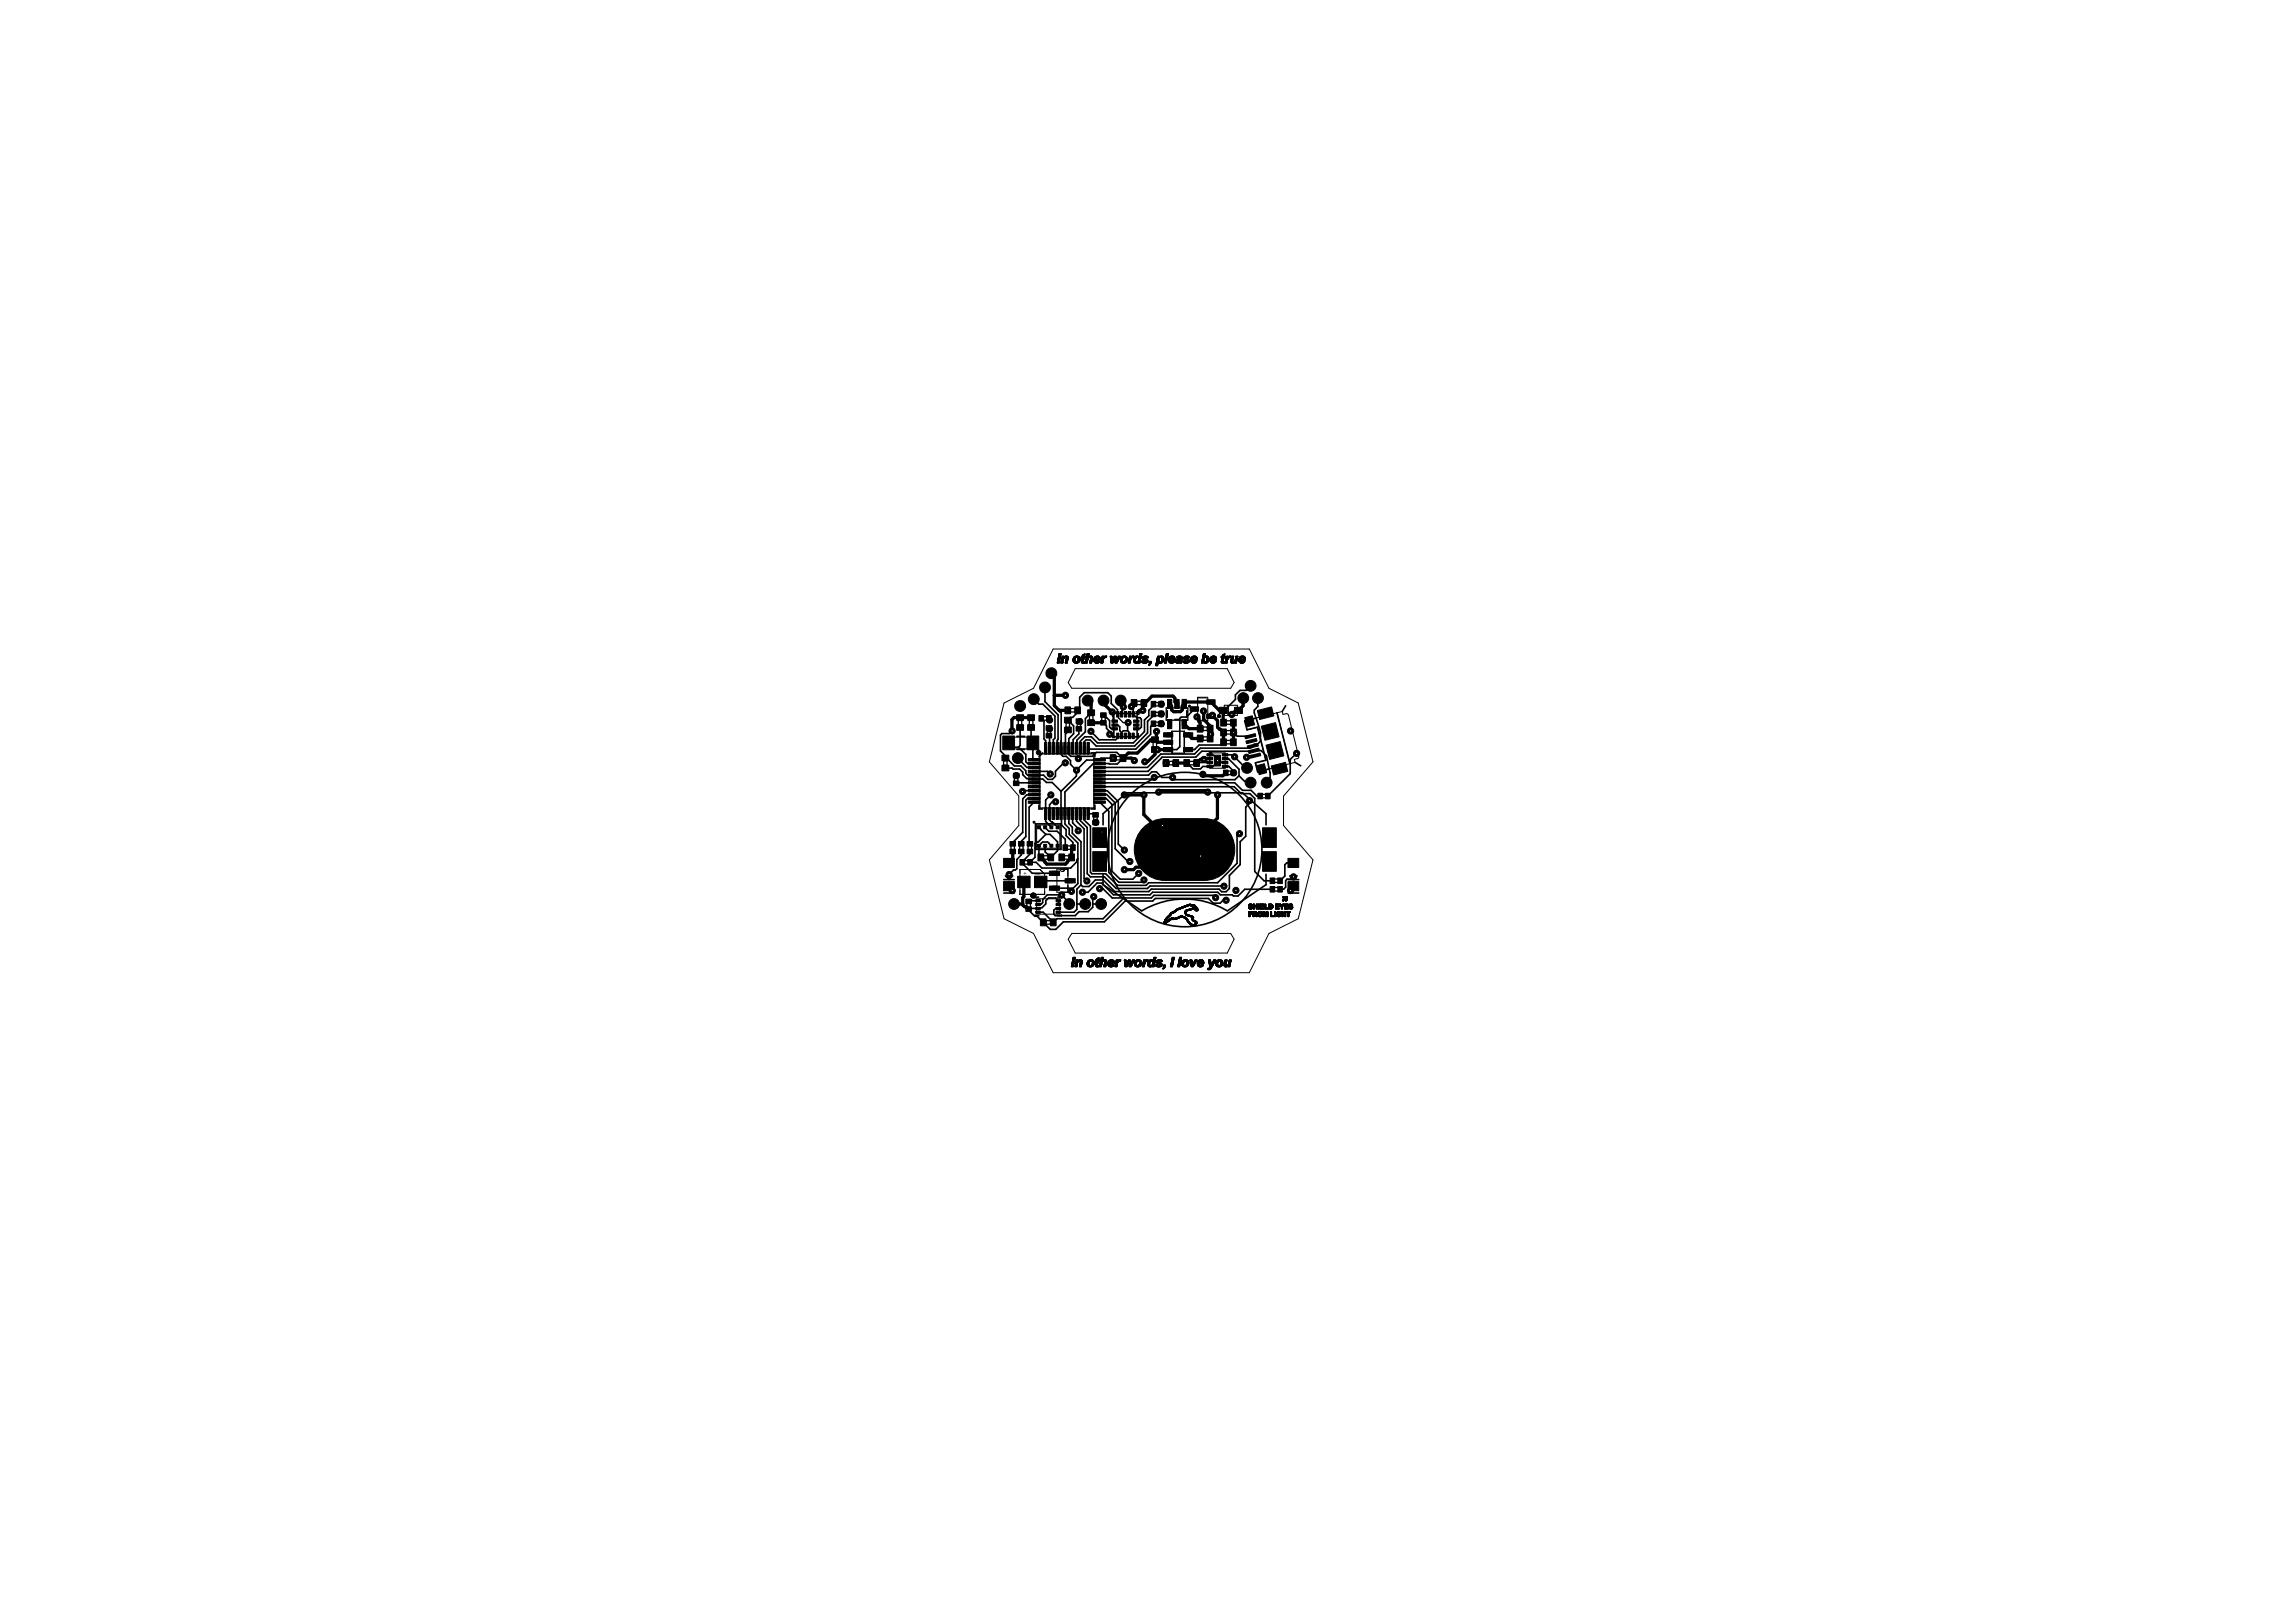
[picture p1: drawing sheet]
<svg xmlns="http://www.w3.org/2000/svg" width="297mm" height="210mm" viewBox="0 0 297 210" stroke-linecap="round" stroke-linejoin="round" font-family="sans-serif">
<defs><g id="words">
<text font-size=".7" x="132.4" y="113.3">+</text>
<text font-size=".3" x="133.9" y="113.2">GND</text>
</g></defs>
<g fill="none" stroke="#000" stroke-width=".13">
<path d="M136.8 85.8h.2M136.8 85.7h.2M136.8 85.7h.3M136.8 85.6h.3M136.8 85.5h.3M136.8 85.4h.3M136.9 85.4h.2M136.9 85.3h.2M136.9 85.2h.2M136.9 85.2h.3M136.9 85.1h.3M136.9 85h.3"/>
<path d="M136.9 84.9h.3M137 84.9h.2M137 84.8h.2M137 84.7h.2M137 84.7h.3M137 84.6h.3M137.1 85.6h-.3M137.1 85.3h-.2M137.2 85h-.3M137.2 84.9h-.2M137.2 85.8h.3M137.2 85.7h.3"/>
<path d="M137.3 85.7h.2M137.3 85.6h.2M137.3 85.5h.2M137.3 85.4h.3M137.4 85.3h.2M137.4 85.2h.2M137.4 85.1h.4M137.4 85h.8M137.4 85h.2M137.4 84.9h.3M137.6 85.5h-.3M137.6 85.3h-.2"/>
<path d="M137.6 85.2h-.2M137.7 85.2h-.3M137.7 85.1h-.3M137.7 85h.5M137.8 84.9h.3M137.8 85.8h.3M137.8 85.7h.3M137.8 85.6h.3M137.9 85.6h.2M137.9 85.5h.2M137.9 85.4h.2M137.9 85.4h.3"/>
<path d="M137.9 85.3h.3M137.9 85.1h.3M137.9 85.2h.3M138.1 85.6h-.2M138.2 85.3h-.3M138.2 85l-.8 .1M138.8 85.5h.3M138.8 85.4h.3M138.8 85.3h.3M138.8 85.6h.3M138.8 85.2h.3M138.9 85.6h.3"/>
<path d="M138.9 85.6h.2M138.9 85.2h.2M138.9 85.7h.7M138.9 85.1h.3M138.9 85.7h.6M139 85h.7M139 85.8h.5M139 85h.6M139.1 85.8h.3M139.1 84.9h.5M139.1 85.8h.2M139.1 85.2h-.2"/>
<path d="M139.2 85.1h-.3M139.2 84.9h.2M139.3 85.6h.3M139.4 85.6h.3M139.4 85.1h.3M139.4 85.5h.3M139.5 85.4h.2M139.5 85.2h.2M139.5 85.3h.2M139.7 85.6h-.4M139.7 85l-.8 .1M139.7 85.5l-.3 .1"/>
<path d="M139.7 85.5h-.3M139.9 85.1h.5M139.9 85.7h.4M139.9 85.6h.3M139.9 85.6h.2M139.9 85h.5M139.9 85.5h.3M139.9 84.9h.5M139.9 85.8h.4M139.9 85.4h.3M140 85.4h.2M140 85.3h.2"/>
<path d="M140 85.2h.2M140 85.8h.3M140 85.2h.3M140 85.1h.3M140.1 85.8h.2M140.1 84.9h.2M140.1 84.8h.2M140.2 84.7h.1M140.3 84.6h.1M140.4 84.7h-.2M140.4 84.6h.1M140.4 85.8h.3"/>
<path d="M140.4 85.7h.3M140.4 85l-.5 .1M140.4 85.6h.3M140.5 85.5h.2M140.5 85.4h.2M140.5 85.3h.3M140.5 85.2h.3M140.5 85.1h.4M140.6 85h.8M140.6 85h.2M140.6 84.9h.2M140.6 84.8h.2"/>
<path d="M140.6 84.8h.3M140.6 84.7h.3M140.6 84.6h.3M140.7 84.6h.2M140.8 85.2h-.3M140.8 84.9h-.2M140.9 85.1h-.4M140.9 85h.4M140.9 84.9h.4M140.9 84.6h-.2M141 85.8h.2M141 85.7h.2"/>
<path d="M141 85.6h.2M141 85.6h.3M141 84.9h.2M141 85.5h.3M141.1 85.4h.2M141.1 85.3h.2M141.1 85.1h.3M141.1 85.2h.3M141.3 85.6h-.3M141.4 85.2h-.3M141.4 85l-.9 .1M141.4 85.1h-.3"/>
<path d="M141.5 85.5h.2M141.5 85.4h.2M141.5 85.4h.8M141.5 85.3h.8M141.5 85.6h.3M141.5 85.5h.3M141.5 85.3h.3M141.5 85.2h.3M141.6 85.7h.7M141.6 85.6h.3M141.6 85.1h.3M141.6 85.7h.6"/>
<path d="M141.6 85.1h.7M141.6 85h.7M141.7 85.8h.4M141.7 85h.6M141.7 85h.5M141.8 85.8h.2M141.8 84.9h.4M141.8 85.2h-.3M141.9 85.1h-.3M141.9 84.9h.2M142 85.6h.3M142 85.1h.3"/>
<path d="M142.1 85.6h.1M142.1 85.1h.2M142.1 85.2h.2M142.1 85.3h.2M142.4 85.8h.3M142.4 85.7h.3M142.5 85.6h.2M142.5 85.5h.2M142.5 85.4h.2M142.5 85.3h.3M142.5 85.2h.3M142.6 85.2h.2"/>
<path d="M142.6 85.1h.5M142.6 85h.5M142.6 85h.2M142.6 84.9h.2M142.8 85.3l-.3 .1M142.8 85.3h-.3M142.9 85h.3M142.9 85.2h-.3M143 85.1h-.4M143 84.9h.2M143.1 85.1h.1M143.2 84.9h-.3"/>
<path d="M143.6 85h.2M143.6 84.9h.2M143.7 85.2h.2M143.7 85.1h.2M143.7 85l.2 .1M143.7 85.3h.2M143.7 85.5h.4M143.7 85.4h.4M143.7 85.4h.2M143.7 85.6h.3M143.7 85.6h.4M143.7 85.8h.3"/>
<path d="M143.7 85.7h.3M143.9 85.4h.2M144 85.4h.2M144 85.3h.2M144 85.3h.4M144 85.7h-.3M144 85.2h.4M144.1 85.6h-.4M144.1 85.1h.3M144.1 85h.3M144.1 84.9h.3M144.2 85.3l-.2 .1"/>
<path d="M144.3 85.6h.3M144.3 85.5h.3M144.3 85.5h.4M144.3 85.4h.4M144.3 85.4h.1M144.3 85.3h.1M144.3 85.8h.2M144.3 85.7h.2M144.3 85.7h.3M144.5 85.4h.2M144.5 85.3h.3M144.5 85.8h-.2"/>
<path d="M144.5 85.2h.3M144.6 85.2h.2M144.6 85.1h.3M144.7 85h.2M144.7 85.3l-.2 .1M144.8 85.2h-.2M144.9 85.1h-.3M144.9 85l-.3 .1M144.9 85h-.2M144.9 85.5h.3M144.9 85.4h.3M144.9 85.3h.3"/>
<path d="M144.9 84.9h-.2M145 85.6h.3M145 85.6h.2M145 85.3h.2M145 85.2h.2M145 85.7h.7M145 85.1h.4M145.1 85.7h.5M145.1 85h.7M145.1 85.8h.5M145.2 85h.5M145.2 85.8h.3"/>
<path d="M145.2 84.9h.5M145.3 85.8h.1M145.3 85.2h-.3M145.3 84.9h.3M145.3 85.1h-.3M145.4 85.6h.4M145.5 85.6h.3M145.5 85.1h.3M145.6 85.5h.2M145.6 85.1h.2M145.6 85.4h.2M145.6 85.2h.2"/>
<path d="M145.6 85.4h.3M145.6 85.3h.3M145.6 85.2h.3M145.8 85.6h-.3M145.8 85l-.7 .1M145.8 85.5l-.3 .1M145.8 85.5h-.2M146 85.8h.2M146 85.7h.2M146 85.6h.2M146 85.5h.3M146 85.4h.3"/>
<path d="M146 85.3h.3M146.1 85.3h.2M146.1 85.2h.3M146.1 85.1h.5M146.1 85h.6M146.1 85h.2M146.1 85h.3M146.1 84.9h.3M146.3 85.3l-.3 .1M146.3 85.3h-.2M146.4 85h.3M146.4 85.2h-.3"/>
<path d="M146.5 85.1h-.4M146.5 84.9h.2M146.6 85.1h.1M146.7 85.5h.2M146.7 85.4h.2M146.7 85.6h.3M146.7 85.6h.2M146.7 85.3h.2M146.7 85.7h.8M146.7 85.2h.3M146.7 84.9h-.2M146.8 85.8h.4"/>
<path d="M146.8 85.1h.3M146.8 85h.8M146.9 85.8h.2M146.9 85h.4M146.9 84.9h.4M146.9 85.8h.1M147 85.2h-.3M147 84.9h.2M147 85.1h-.3M147.1 85.6h.4M147.2 85.6h.3M147.2 85.1h.4"/>
<path d="M147.2 85.8h.3M147.3 85.5h.2M147.3 85.2h.3M147.3 85.4h.2M147.3 85.4h.3M147.3 85.3h.3M147.4 85h.3M147.4 84.9h.3M147.4 84.8h.3M147.4 84.7h.3M147.5 84.6h.2M147.5 85.6h-.3"/>
<path d="M147.6 85.4h-.3M147.6 85.3h-.3M147.6 85.6h.3M147.6 85l-.8 .1M147.7 85.6h.3M147.7 85.7h.8M147.7 84.9h-.3M147.7 85.7h.7M147.8 85.7h.6M147.8 85.8h.6M147.8 85.2h.4M147.8 85.2h.3"/>
<path d="M147.8 85.2h.2M147.8 85.3h.6M147.8 85.3h.5M147.8 85.1h.3M147.8 85.1h.8M147.8 85h.7M147.9 85.3h.5M147.9 85.8h.4M147.9 85h.6M147.9 85.4h.6M147.9 84.9h.6M148 85.4h.5"/>
<path d="M148 85.8h.2M148 85.1h-.2M148 84.9h.4M148.1 85.4h.4M148.1 85.5h.4M148.2 85.6h.3M148.3 85.5h.2M148.3 85.6h.2M148.3 85.1h.3M148.3 85.2h.1M148.5 85.6h-.3M148.6 86.1h.1"/>
<path d="M148.6 86h.2M148.7 85.8h.2M148.7 85.7h.2M148.7 85.9h.2M148.7 85.6h.2M148.8 85.9h.1M148.8 85.8h.1M148.8 86h-.2M148.9 85.7h-.2M148.9 85.6h-.2M149.5 86.1h.3M149.5 86h.3"/>
<path d="M149.6 85.9h.2M149.6 85.8h.2M149.6 85.7h.2M149.6 85.6h.5M149.6 85.6h.4M149.6 85.6h.3M149.6 85.5h.3M149.7 85.4h.2M149.7 85.3h.2M149.7 85.2h.3M149.7 85.1h.4M149.8 85h.7"/>
<path d="M149.8 84.9h.2M149.8 86.1h-.3M149.9 85.7h.5M149.9 85.8h.4M149.9 85.3h-.2M150 85.2h-.3M150 85.8h.3M150 85.1h-.3M150.1 85.8h.1M150.1 84.9h.4M150.1 85.6h.4M150.2 84.9h.2"/>
<path d="M150.2 85.6h.3M150.3 85.5h.2M150.3 85.1h.3M150.3 85.5h.3M150.3 85.4h.3M150.3 85.2h.3M150.3 85.3h.3M150.4 85.7h-.8M150.5 85.7h-.9M150.5 85.6h-.3M150.5 85.5l-.3 .1M150.5 85l-.8 .1"/>
<path d="M150.6 85.8h.3M150.7 85.7h.2M150.7 85.6h.2M150.7 85.5h.2M150.7 85.5h.3M150.7 85.4h.3M150.7 85.3h.3M150.8 85.2h.2M150.8 85.1h.2M150.8 85h.3M150.8 84.9h.3M150.9 84.8h.2"/>
<path d="M150.9 84.7h.2M150.9 84.6h.2M150.9 84.6h.3M151 85.2h-.2M151 85.1h-.2M151.1 84.9h-.3M151.2 84.6h-.3M151.2 85.5l.2 .1M151.2 85.5h.2M151.2 85.4h.2M151.2 85.4h.8M151.2 85.3h.8"/>
<path d="M151.2 85.6h.3M151.2 85.6h.2M151.2 85.3h.2M151.2 85.2h.2M151.3 85.7h.6M151.3 85.1h.3M151.3 85.7h.5M151.3 85h.6M151.3 85.8h.5M151.4 85h.5M151.4 85.8h.3M151.4 84.9h.5"/>
<path d="M151.4 85.2h-.2M151.5 85.2h-.3M151.5 85.8h.1M151.5 85.1h-.3M151.5 84.9h.3M151.6 85.6h.3M151.7 85.1h.3M151.7 85.6h.3M151.7 85.6h.2M151.8 85.2h.2M151.8 85.3h.2M151.9 85.7h-.7"/>
<path d="M152 85.6h-.3M152 85l-.7 .1M152.1 85.6h.3M152.1 85.6h.2M152.1 85.5h.2M152.1 85.7h.7M152.1 85.4h.3M152.1 85.7h.5M152.1 85.4h.8M152.2 85.8h.3M152.2 85.4h.7M152.2 85.1h.2"/>
<path d="M152.2 85.3h.7M152.2 85.1h.3M152.3 85.3h.6M152.3 85h.6M152.3 85.8h.1M152.3 84.9h.5M152.4 85.5h-.3M152.4 85.2h.1M152.4 85.3h.5M152.4 84.9h.4M152.5 85.6h.3M152.5 85.6h.4"/>
<path d="M152.6 85.4h-.5M152.6 85.6h.3M152.6 85.8h.3M152.6 85.7h.3M152.6 85.5h.3M152.6 85.2h.3M152.6 85.4h.3M152.7 85.1h.3M152.7 85.2h.3M152.9 85.4h-.3M152.9 85l-.7 .1M153 85.6h.3"/>
<path d="M153 85.6h.2M153 85.7h.8M153 85.6h.4M153.1 85.7h.7M153.1 85.8h.6M153.1 85.2h.5M153.1 85.2h.3M153.1 85.1h.3M153.2 85.3h.5M153.2 85.3h.4M153.2 85.1h.2M153.2 85h.7"/>
<path d="M153.2 85.3h.6M153.2 85.8h.4M153.3 85.4h.5M153.3 84.9h.5M153.3 85.4h.6M153.4 85.8h.1M153.4 84.9h.3M153.4 85.4h.5M153.5 85.5h.4M153.6 85.6h.3M153.6 85.5h.3M153.6 85.1h.3"/>
<path d="M153.7 85.1h.2M153.7 85.2h.1M153.9 85l-.7 .1M154.1 85.5l.2 .1M154.1 85.5h.2M154.1 85.4h.2M154.1 85.4h.8M154.1 85.3h.8M154.1 85.6h.2M154.1 85.3h.2M154.1 85.2h.2M154.1 85.6h.3"/>
<path d="M154.1 85.7h.6M154.1 85.1h.3M154.2 85.7h.5M154.2 85h.6M154.2 85.8h.5M154.3 85h.5M154.3 85.8h.3M154.3 84.9h.4M154.3 85.2h-.2M154.4 85.8h.1M154.4 85.1h-.3M154.4 84.9h.2"/>
<path d="M154.5 85.6h.3M154.6 85.1h.3M154.6 85.6h.2M154.6 85.2h.3M154.7 85.3h.2M154.7 85.2h.2M154.8 85.7h-.7M154.8 85.6h-.3M154.8 85l-.6 .1M155.4 85.8h.3M155.4 85.7h.3M155.4 85.7h.9"/>
<path d="M155.5 85.6h.4M155.5 85.6h.3M155.5 85.5l.3 .1M155.5 85.5h.3M155.5 85.4h.3M155.5 85.3h.3M155.6 85.3h.2M155.6 85.2h.2M155.6 85.2h.3M155.6 85.1h.3M155.6 85h.7M155.6 84.9h.3"/>
<path d="M155.6 84.8h.3M155.7 84.8h.2M155.7 84.7h.2M155.7 84.6h.2M155.7 85.7h.5M155.8 85.8h.4M155.8 85.3h-.2M155.8 85.2h-.2M155.8 85.8h.3M155.9 85.1h-.3M155.9 85.8h.1M155.9 84.9h.4"/>
<path d="M155.9 84.8h-.3M155.9 84.6h-.2M156 85.6h.3M156 84.9h.2M156.1 85.6h.2M156.1 85.1h.3M156.1 85.5h.3M156.1 85.4h.3M156.1 85.3h.3M156.1 85.2h.3M156.2 85.3h.2M156.2 85.2h.2"/>
<path d="M156.3 85.7h-.9M156.4 85.5l-.3 .1M156.4 85l-.8 .1M156.5 85.5h.3M156.5 85.4h.3M156.5 85.4h.9M156.5 85.3h.9M156.5 85.6h.3M156.5 85.5l.3 .1M156.5 85.3h.3M156.6 85.6h.2M156.6 85.2h.2"/>
<path d="M156.6 85.7h.7M156.6 85.6h.3M156.6 85.1h.3M156.6 85.7h.6M156.6 85.1h.7M156.7 85.7h.5M156.7 85h.6M156.7 85.8h.5M156.8 85h.5M156.8 85.8h.3M156.8 84.9h.4M156.8 85.2h-.3"/>
<path d="M156.8 85.2h-.2M156.9 85.8h.1M156.9 85.1h-.3M156.9 84.9h.2M157 85.6h.3M157.1 85.6h.2M157.1 85.1h.3M157.1 85.2h.3M157.2 85.3h.2M157.2 85.2h.2M157.3 85.6h-.3M158 85.1h.5"/>
<path d="M158 85.7h.4M158 85.6h.3M158 85.6h.2M158 85h.5M158 85.5h.3M158 84.9h.5M158 85.8h.4M158 85.4h.3M158.1 85.4h.2M158.1 85.3h.2M158.1 85.8h.3M158.1 85.2h.2"/>
<path d="M158.2 85.8h.1M158.2 84.9h.2M158.2 84.8h.2M158.3 84.7h.1M158.3 85.2h-.2M158.3 85.1h-.2M158.4 84.6h.1M158.5 84.7h-.2M158.5 85.8h.2M158.5 85.7h.2M158.5 85.7h.3M158.5 85l-.5 .1"/>
<path d="M158.5 85.6h.3M158.6 85.5h.2M158.6 85.4h.2M158.6 85.3h.2M158.6 85.3h.3M158.6 85.2h.3M158.6 85.1h.6M158.7 85h.5M158.7 85h.2M158.7 84.9h.2M158.8 85.5h-.2M158.9 85.2h-.3"/>
<path d="M159 85.2h-.4M159 85h.2M159 84.9h.3M159.1 85.1h-.5M159.1 84.9h.1M159.2 85.1h.1M159.2 85.7h.8M159.2 85.6h.3M159.2 85.5h.3M159.2 85.4h.3M159.3 85.7h.7M159.3 85.4h.2"/>
<path d="M159.3 85.3h.2M159.3 85.8h.4M159.3 85.2h.3M159.3 85.8h.3M159.3 85.1h.3M159.3 85h.3M159.4 85.8h.1M159.6 85.2h-.3M159.6 85.1h-.3M159.6 84.9h-.2M159.6 85.6h.4M159.7 85.6h.3"/>
<path d="M159.7 85.8h.3M159.8 85.5h.2M159.8 85.4h.2M159.8 85.3h.2M159.8 85.3h.3M159.8 85.2h.3M159.9 85.2h.2M159.9 85.1h.2M159.9 85h.2M159.9 84.9h.2M160 85.4h-.2M160.1 85.2h-.2"/>
<path d="M160.1 85l-.2 .1M160.3 85.5l.2 .1M160.3 85.5h.2M160.3 85.4h.2M160.3 85.4h.8M160.3 85.3h.8M160.3 85.6h.3M160.3 85.6h.2M160.3 85.3h.2M160.3 85.2h.2M160.4 85.7h.6M160.4 85.1h.3"/>
<path d="M160.4 85.7h.5M160.4 85h.6M160.4 85.8h.5M160.5 85h.5M160.5 85.8h.3M160.5 84.9h.5M160.5 85.2h-.2M160.6 85.2h-.3M160.6 85.8h.1M160.6 85.1h-.3M160.6 84.9h.3M160.7 85.6h.3"/>
<path d="M160.8 85.1h.3M160.8 85.6h.3M160.8 85.6h.2M160.9 85.2h.2M160.9 85.3h.2M161 85.7h-.7M161.1 85.6h-.3M161.1 85l-.7 .1M150.6 119.4h.3M150.6 119.5h.1M150.6 119.5h.2M150.6 119.4h.4"/>
<path d="M150.6 119.3h.5M150.6 119.3h.2M150.7 119.2h.1M150.7 119.1h.1M150.7 119.1h.2M150.7 119h.2M150.8 119h.2M150.8 119.2h-.2M150.8 118.9h.2M150.9 119.5h-.3M150.9 119.1h-.2M150.9 118.8h.2"/>
<path d="M150.9 119.3h.3M150.9 119l-.2 .1M150.9 119.4h-.3M151 118.7h.2M151 118.9h-.2M151 118.6h.3M151 119.3l-.4 .1M151 119.1h.3M151.1 118.8h-.2M151.1 118.6h.2M151.1 119.3h-.3M151.1 119.1h.3"/>
<path d="M151.2 118.5h.2M151.2 118.7h-.3M151.2 119.2h-.3M151.2 119h.3M151.2 118.7h-.2M151.3 119.2h-.3M151.3 118.4h.2M151.3 118.6h-.3M151.3 119h.3M151.3 118.3h.2M151.4 118.3h.2M151.4 119.1h-.3"/>
<path d="M151.4 118.9h.9M151.4 118.5h-.2M151.4 118.2h.2M151.4 118.2h.4M151.5 119l-.3 .1M151.5 118.4h-.3M151.5 118.8h.3M151.5 118.4h-.2M151.5 118.1h.4M151.6 119h-.3M151.6 118.8h.1M151.6 118.2l-.2 .1"/>
<path d="M151.6 118.7h.1M151.6 119h.5M151.8 118.2h-.4M151.8 118h.3M151.9 118.1h-.4M151.9 117.9h.2M151.9 118.8h.6M152 118l-.4 .1M152 117.9h.2M152 119h-.3M152 118h-.3M152.1 117.8h.2"/>
<path d="M152.1 117.9l-.3 .1M152.1 117.7h.3M152.2 118.8h.4M152.2 117.9h-.3M152.2 117.7h.4M152.3 118.9h-1M152.3 117.8h-.3M152.3 117.6h.5M152.4 118.7h.4M152.4 117.8h-.3M152.4 118.9h-1M152.4 118.7h.9"/>
<path d="M152.5 117.5h.4M152.5 118.6h.7M152.5 117.7h-.3M152.6 118.8h-.6M152.7 118.6h.4M152.7 117.5h.4M152.7 118.7h-.4M152.7 117.6h-.4M152.8 118.5h.2M152.9 117.6h-.5M152.9 117.4h.5M153 118.7h.4"/>
<path d="M153.1 117.5h-.6M153.1 117.3h.4M153.1 118.8h.4M153.2 118.8h.3M153.2 117.4l-.5 .1M153.2 117.2h.5M153.3 118.8h.2M153.3 118.9h.3M153.3 118.2h.2M153.3 118.1h.2M153.3 118h.2M153.3 117.9h.2"/>
<path d="M153.3 117.4h-.5M153.4 118.3h.2M153.4 118.3h.1M153.4 117.9h.3M153.4 118.9h.2M153.4 118.4h.3M153.4 118.4h.4M153.4 117.8h.5M153.4 119h.2M153.4 117.2h.5M153.5 119h.1M153.5 118.4h.4"/>
<path d="M153.5 119h.2M153.5 117.9l-.2 .1M153.5 117.3h-.5M153.5 117.2h1.1M153.5 119l.2 .1M153.5 119.1h.2M153.5 118.5h.5M153.5 117.7h.7M153.6 119.1h.2M153.6 118.5h.6M153.6 119.2h.2M153.6 117.1h1"/>
<path d="M153.6 119.3h.2M153.6 117.9h-.3M153.6 119.3h.3M153.6 117.3h-.4M153.6 117.1h.5M153.7 119.3h.2M153.7 118.5h.5M153.7 119.3l.2 .1M153.7 119.4h.3M153.7 119.4h.2M153.8 118.6h.5M153.8 119.4h.2"/>
<path d="M153.8 117.1h.3M153.8 119.5h.2M153.8 117.7h.5M153.8 119.5h.3M153.8 117h.3M153.8 117.2h-.5M153.9 118.6h.5M153.9 117.8h-.5M153.9 119.6h.3M154 119.6h.3M154 117.2h.6M154 119.7h.7"/>
<path d="M154 118.6h.4M154 117.6h.7M154.1 119.7h.6M154.1 117.2h.2M154.1 118.7h.3M154.1 117.8h-.6M154.1 117.6h.6M154.1 117.3h.1M154.2 119.8h.5M154.2 118.7h.2M154.2 117.5h.4M154.2 119l.3 .1"/>
<path d="M154.2 119h.2M154.2 117.1h.3M154.2 119.1h.3M154.2 118.9h.2M154.3 119.1h.3M154.3 118.8h.1M154.3 118.7h.1M154.3 117.5h.3M154.3 119.8h.3M154.3 117.7h-.7M154.3 119.2h.4M154.3 117.1h.2"/>
<path d="M154.4 119.8h.2M154.4 119.2h.4M154.4 118.9h-.2M154.4 117.6h-.5M154.4 117.5h.1M154.4 118.8h-.1M154.5 119.3h.3M154.5 117.3h.2M154.5 117.2h.2M154.5 117.6h.2M154.5 117.7h.2M154.6 117.7h.2"/>
<path d="M154.6 117.4h.2M154.6 119.6h.1M154.6 117.7h.4M154.6 119.6h.2M154.6 119.3h.2M154.6 117.8h.4M154.6 117.4l.2 .1M154.6 119.5h.2M154.6 119.3l.3 .1M154.6 117.5h.3M154.7 119.5h.1M154.7 117.5h.2"/>
<path d="M154.7 119.4h.2M154.7 117.9h.2M154.7 117.6h.2M154.8 119.6h-.2M154.8 117.6h.2M154.8 119.5h-.2M154.8 117.7h.2M138.6 125.1h.3M138.6 125h.3M138.6 124.9h.3M138.6 124.8h.3M138.7 124.8h.2"/>
<path d="M138.7 124.7h.2M138.7 124.6h.2M138.7 124.6h.3M138.7 124.5h.3M138.7 124.4h.3M138.7 124.3h.3M138.8 124.3h.2M138.8 124.2h.2M138.8 124.1h.3M138.8 124h.3M138.8 123.9h.3M138.9 123.9h.2"/>
<path d="M138.9 124.8h-.2M139 124.5h-.3M139 124.4h-.3M139.1 125.1h.2M139.1 124.1h-.3M139.1 125h.2M139.1 124.9h.2M139.1 124.9h.3M139.1 124.8h.3M139.1 124.7h.3M139.2 124.7h.2M139.2 124.6h.2"/>
<path d="M139.2 124.5h.2M139.2 124.5h.3M139.2 124.4h.4M139.2 124.3h.8M139.2 124.3h.3M139.3 124.2h.2M139.4 124.5l-.2 .1M139.5 124.5h-.3M139.5 124.3h.5M139.5 124.4h-.3M139.6 124.2h.3M139.6 125.1h.3"/>
<path d="M139.7 125.1h.2M139.7 125h.2M139.7 124.9h.2M139.7 124.2h.2M139.7 124.8h.2M139.7 124.8h.3M139.7 124.7h.3M139.7 124.6h.3M139.7 124.4h.3M139.8 124.5h.2M139.8 124.4h.2M140 124.8h-.3"/>
<path d="M140 124.5h-.2M140 124.4h-.8M140.6 124.8h.3M140.6 124.7h.3M140.7 124.9h.2M140.7 124.8h.2M140.7 124.6h.2M140.7 124.9h.3M140.7 124.5h.2M140.7 125h.7M140.7 124.5h.3M140.7 124.4h.4"/>
<path d="M140.8 125h.6M140.8 124.3h.7M140.8 125.1h.5M140.8 124.3h.6M140.9 124.3h.5M140.9 124.6h-.2M140.9 124.5l-.2 .1M140.9 124.5h-.2M140.9 124.2h.5M141 125.1h.1M141 124.4h-.3M141 124.2h.3"/>
<path d="M141.1 124.9h.4M141.2 124.9h.3M141.2 124.4h.3M141.2 124.8h.3M141.3 124.8h.2M141.3 124.4h.2M141.3 124.5h.2M141.3 124.7h.2M141.3 124.7h.3M141.3 124.6h.3M141.3 124.5h.3M141.5 124.9h-.3"/>
<path d="M141.5 124.4h-.7M141.6 124.7h-.3M141.7 124.4h.5M141.7 125h.5M141.7 124.9h.3M141.7 124.3h.5M141.7 125h.4M141.7 124.8h.3M141.7 124.2h.6M141.8 125.1h.3M141.8 124.8h.2M141.8 124.7h.2"/>
<path d="M141.8 124.6h.2M141.8 124.5h.2M141.8 124.5h.3M141.8 124.4h.3M141.9 124.2h.2M141.9 125.1h.2M141.9 124.1h.2M141.9 124.1h.3M142 124h.2M142 124.8h-.3M142.1 124.5h-.3M142.1 124h.1"/>
<path d="M142.1 124.2h-.2M142.2 123.9h.1M142.2 125.1h.3M142.2 125h.3M142.2 124.4h-.5M142.3 124.9h.2M142.3 124.8h.2M142.3 124.7h.3M142.3 124.6h.3M142.3 124.5h.3M142.4 124.5h.3M142.4 124.4h.3"/>
<path d="M142.4 124.3h.8M142.4 124.2h.2M142.4 124.2h.3M142.5 124.1h.2M142.5 124h.2M142.5 123.9h.2M142.5 124.9h-.2M142.6 124.7l-.3 .1M142.6 124.5l-.3 .1M142.6 124.5h-.3M142.7 124.1h-.3M142.7 124.4h-.3"/>
<path d="M142.7 124.3h.4M142.8 124.2h.3M142.8 125.1h.2M142.8 125h.3M142.8 124.9h.3M142.8 124.2h.2M142.9 124.8h.2M142.9 124.7h.2M142.9 124.7h.3M142.9 124.6h.3M142.9 124.4h.3M142.9 124.5h.3"/>
<path d="M143.1 124.9h-.3M143.1 124.7l-.2 .1M143.2 124.4h-.8M143.2 124.4h-.3M143.3 124.8h.3M143.3 124.7h.9M143.3 124.9h.3M143.3 124.6h.9M143.3 124.5h.3M143.4 124.9h.3M143.4 124.9h.2M143.4 124.5h.2"/>
<path d="M143.4 125h.7M143.4 124.4h.3M143.4 125h.6M143.4 124.4h.7M143.5 124.3h.6M143.5 125.1h.5M143.5 125.1h.4M143.6 124.3h.4M143.6 124.2h.4M143.7 125.1h.1M143.7 124.4h-.3M143.7 124.2h.2"/>
<path d="M143.8 124.9h.3M143.9 124.9h.2M143.9 124.4h.2M143.9 124.4h.3M143.9 124.8h.1M143.9 124.5h.3M144 124.5h.2M144.1 124.9h-.3M144.2 124.7l-.9 .1M144.3 125.1h.2M144.3 125h.2M144.3 124.9h.2"/>
<path d="M144.3 124.8h.2M144.3 124.7h.3M144.3 124.6h.3M144.4 124.6h.2M144.4 124.5h.3M144.4 124.4h.5M144.4 124.3h.2M144.4 124.2h.3M144.6 124.7l-.3 .1M144.6 124.5l-.2 .1M144.7 124.5h-.3M144.7 124.3h.3"/>
<path d="M144.8 124.2h.2M144.8 124.4h-.4M144.9 124.4h.1M145 124.3h-.3M145.5 124.3h.2M145.5 124.2h.2M145.5 124.5h.2M145.5 124.4h.2M145.5 124.7h.2M145.5 124.6h.2M145.5 124.5l.2 .1M145.5 124.8h.4"/>
<path d="M145.5 124.7h.5M145.5 125h.4M145.5 124.9h.4M145.6 125.1h.2M145.6 125h.2M145.8 124.7h.2M145.8 125l-.2 .1M145.8 124.6h.4M145.9 124.5h.3M145.9 124.9h-.4M145.9 124.4h.3M145.9 124.3h.3"/>
<path d="M146 124.3h.2M146 124.2h.2M146 124.7h-.2M146.1 124.9h.3M146.1 124.9h.4M146.1 124.8h.4M146.1 124.7l.4 .1M146.1 124.7h.1M146.1 125.1h.2M146.1 125h.3M146.2 124.6h-.4M146.2 124.5l-.4 .1"/>
<path d="M146.3 124.7h.2M146.3 124.7h.3M146.3 124.6h.3M146.4 125l-.3 .1M146.4 124.5h.2M146.4 125h-.3M146.4 124.5h.3M146.4 124.9h-.3M146.4 124.4h.3M146.5 124.4h.2M146.5 124.3h.2M146.5 124.2h.3"/>
<path d="M146.6 124.7h-.3M146.6 124.5l-.2 .1M146.6 124.5h-.2M146.7 124.4h-.2M146.7 124.3h-.2M146.8 124.9h.2M146.8 124.8h.2M146.8 124.7h.2M146.8 124.6h.2M146.8 124.9h.4M146.8 124.9h.3M146.8 124.5h.2"/>
<path d="M146.8 124.5h.3M146.8 125h.8M146.9 125h.6M146.9 124.4h.3M146.9 124.4h.7M146.9 124.3h.7M146.9 125.1h.5M147 125.1h.4M147 124.3h.6M147 124.7h-.2M147.1 124.2h.4M147.1 124.5h-.3"/>
<path d="M147.1 125.1h.2M147.1 124.2h.3M147.2 124.4h-.4M147.3 124.9h.3M147.3 124.4h.3M147.4 124.8h.2M147.4 124.4h.3M147.4 124.8h.3M147.4 124.5h.3M147.4 124.7h.3M147.4 124.6h.3M147.6 124.9h-.4"/>
<path d="M147.7 124.8h-.3M147.7 124.7l-.3 .1M147.8 125.1h.2M147.8 125h.2M147.8 124.9h.3M147.8 124.8h.3M147.8 124.7h.3M147.9 124.7h.2M147.9 124.6h.2M147.9 124.5h.3M147.9 124.5h.4M147.9 124.4h.6"/>
<path d="M147.9 124.3h.6M148 124.3h.2M148 124.2h.2M148.2 124.5h-.3M148.2 124.3h.3M148.3 124.3h.2M148.3 124.2h.2M148.3 124.4h-.4M148.4 124.2h.1M148.4 124.4h.1M148.5 124.8h.2M148.5 124.7h.2"/>
<path d="M148.5 124.9h.4M148.5 124.9h.3M148.5 124.6h.3M148.5 125h.8M148.5 124.5h.3M148.6 125.1h.7M148.6 125.1h.4M148.6 124.4h.3M148.6 124.3h.9M148.7 124.3h.5M148.7 125.1h.2M148.8 124.6h-.3"/>
<path d="M148.8 124.5l-.3 .1M148.8 124.2h.3M148.9 124.4h-.3M148.9 124.9h.4M149 124.9h.3M149 124.4h.4M149.1 125.1h.2M149.1 124.4h.3M149.1 124.8h.3M149.1 124.5h.3M149.1 124.7h.3M149.1 124.6h.3"/>
<path d="M149.2 124.3h.3M149.2 124.2h.3M149.3 124.1h.2M149.3 124h.2M149.3 123.9h.2M149.4 124.9h-.4M149.4 124.7h-.3M149.4 124.5l-.3 .1M149.5 124.9h.2M149.5 124.4h-.9M149.5 124.9h.3M149.5 124.2l-.3 .1"/>
<path d="M149.5 125h.8M149.5 124.1h-.2M149.6 125h.6M149.6 125.1h.6M149.6 124.8h.1M149.6 124.5h.4M149.6 124.5h.3M149.6 124.4h.3M149.6 124.6h.6M149.6 124.5l.5 .1M149.6 124.3h.8M149.7 124.7h.5"/>
<path d="M149.7 124.7h.6M149.7 124.3h.6M149.8 124.7h.5M149.8 125.1h.2M149.8 124.2h.4M149.8 124.7l.5 .1M149.9 124.2h.3M150 124.8h.3M150 124.9h.3M150.1 124.9h.2M150.1 124.8h.2M150.1 124.4h.3"/>
<path d="M150.2 124.5h.1M150.4 124.4h-.8M150.4 125.4h.1M150.5 125.3h.1M150.5 125.3h.2M150.5 125.1h.2M150.5 125h.2M150.5 124.9h.2M150.5 125.2h.2M150.5 124.9h.3M150.6 125.2h.1M150.6 125.1h.1"/>
<path d="M150.6 125.3l-.2 .1M150.7 125.3h-.2M151.4 125.1h.3M151.4 125h.3M151.4 124.9h.3M151.5 124.8h.2M151.5 124.7h.2M151.5 124.7h.3M151.5 124.6h.3M151.5 124.5h.3M151.6 124.5h.2M151.6 124.4h.2"/>
<path d="M151.6 124.3h.2M151.6 124.2h.2M151.6 124.2h.3M151.6 124.1h.3M151.6 124h.3M151.7 124h.2M151.7 123.9h.2M151.7 124.8h-.2M151.8 124.5h-.2M152.4 125.1h.2M152.4 125h.2M152.4 124.9h.3"/>
<path d="M152.4 124.8h.3M152.4 124.7h.3M152.5 124.7h.2M152.5 124.6h.2M152.5 124.5h.2M152.5 124.4h.3M152.5 124.3h.3M152.5 124.2h.3M152.6 124.1h.2M152.6 124h.2M152.6 123.9h.3M152.7 124.9h-.3"/>
<path d="M152.7 124.7l-.3 .1M152.7 124.5l-.2 .1M152.8 124.4h-.3M152.8 124.1h-.2M152.9 124.9h.3M152.9 124.8h.2M152.9 124.7h.2M152.9 124.6h.2M152.9 124.9h.4M152.9 124.5h.3M152.9 125h.8M153 125h.6"/>
<path d="M153 124.4h.3M153 124.3h.7M153 125.1h.6M153.1 124.3h.6M153.1 125.1h.4M153.1 124.3h.5M153.1 124.6h-.2M153.2 124.5l-.3 .1M153.2 124.5h-.3M153.2 124.2h.4M153.2 125.1h.2M153.2 124.2h.3"/>
<path d="M153.3 124.4h-.3M153.4 124.9h.3M153.5 124.4h.3M153.5 124.8h.3M153.5 124.5h.3M153.5 124.7h.3M153.6 124.7h.2M153.6 124.6h.2M153.6 124.5h.2M153.7 124.9h-.2M153.7 124.4h-.7M153.8 124.8h-.3"/>
<path d="M153.8 124.7l-.3 .1M153.9 124.2h.3M154 124.4h.2M154 124.3h.2M154 124.5h.2M154 124.7h.3M154 124.6h.2M154.1 124.8h.5M154.1 124.7l.2 .1M154.1 124.7h.2M154.1 124.8h.4M154.1 124.9h.4"/>
<path d="M154.1 125.1h.3M154.1 125h.3M154.3 124.7h.3M154.4 124.7h.2M154.4 124.6h.2M154.4 124.6h.3M154.4 125h-.3M154.5 124.5h.2M154.5 124.9h-.4M154.5 124.4h.3M154.6 124.7l-.3 .1M154.6 124.3h.2"/>
<path d="M154.6 124.2h.3M154.7 124.5l-.3 .1M154.7 124.5h-.2M154.8 124.4h-.3M154.8 124.3h-.2M154.9 124.8h.3M154.9 124.8h.2M154.9 124.7h.8M154.9 124.9h.3M154.9 124.6h.8M154.9 124.9h.4M154.9 124.5h.3"/>
<path d="M155 125h.7M155 124.5h.2M155 124.4h.3M155 125h.6M155 124.4h.7M155 124.3h.7M155.1 125.1h.4M155.1 124.3h.5M155.2 124.5l-.3 .1M155.2 124.5h-.3M155.2 124.2h.4M155.2 125.1h.2"/>
<path d="M155.3 124.4h-.3M155.3 124.2h.2M155.4 124.9h.3M155.4 124.4h.3M155.5 124.4h.2M155.5 124.8h.1M155.5 124.5h.2M155.7 124.9h-.4M155.7 124.7l-.8 .1M155.7 124.7h-.8M156.2 125.4h.4M156.2 125.3h.5"/>
<path d="M156.2 125.5h.3M156.2 125.5h.4M156.3 125.3h.4M156.3 125.3h.1M156.4 125.3h.3M156.4 124.2h.2M156.4 124.4h.2M156.4 124.3h.2M156.4 124.5h.3M156.4 124.5h.2M156.4 124.7h.3M156.4 124.6h.3"/>
<path d="M156.4 124.8h.3M156.5 124.9h.4M156.5 124.9h.5M156.5 124.8h.2M156.5 125.2h.3M156.5 125h.4M156.5 125.1h.3M156.6 125.4h-.4M156.7 124.8h.3M156.7 125.2h-.3M156.8 124.7h.2M156.8 125.2h-.3"/>
<path d="M156.8 124.7h.3M156.8 124.6h.3M156.8 125l-.3 .1M156.9 124.5h.2M156.9 124.9h-.4M156.9 124.5h.3M156.9 124.4h.3M157 124.3h.3M157 124.7l-.3 .1M157 124.2h.3M157.1 124.6h-.3M157.1 124.5l-.3 .1"/>
<path d="M157.2 124.4h-.3M157.2 124.4h-.2M157.2 124.3h-.2M157.3 124.8h.2M157.3 124.7h.2M157.3 124.9h.3M157.3 124.6h.2M157.3 124.6h.3M157.3 124.5h.3M157.3 124.9h.4M157.4 125h.7M157.4 124.5h.2"/>
<path d="M157.4 124.4h.3M157.4 125h.6M157.4 124.4h.8M157.4 124.3h.7M157.5 125.1h.5M157.5 125.1h.4M157.5 124.3h.6M157.5 124.7h-.2M157.6 124.2h.4M157.6 124.5h-.3M157.6 125.1h.2M157.6 124.2h.3"/>
<path d="M157.7 124.4h-.3M157.8 124.9h.3M157.9 124.4h.3M157.9 124.8h.3M157.9 124.7h.3M157.9 124.5h.3M158 124.7h.2M158 124.6h.2M158 124.5h.2M158.1 124.9h-.3M158.2 124.9h-.3M158.2 124.8h-.3"/>
<path d="M158.2 124.7l-.3 .1M158.4 125h.7M158.4 124.9h.2M158.4 124.8h.2M158.4 125l.7 .1M158.4 124.7h.2M158.4 125.1h.4M158.4 124.6h.3M158.4 124.5h.3M158.5 124.5h.2M158.5 124.4h.2M158.5 124.3h.2"/>
<path d="M158.5 124.2h.2M158.5 125.1h.1M158.7 124.6h-.3M158.7 124.4h-.2M158.7 124.3h-.2M158.8 124.9h.3M158.9 125.1h.2M158.9 124.8h.3M158.9 124.7h.3M159 124.7h.2M159 124.6h.2M159 124.5h.2"/>
<path d="M159 124.4h.2M159 124.4h.3M159 124.3h.3M159 124.2h.3M159.2 124.9h-.3M159.2 124.7h-.3"/>
</g>
<g fill="#000" stroke="#000" stroke-width=".13">
<path d="M129.6 99h.9v.8h-.9zM129.6 97.7h.9v.7h-.9zM129.7 95.2h1.6v1.8h-1.6zM131.5 92.5h.9v.7h-.9zM131.5 93.8h.9v.7h-.9zM132.9 92.5h.9v.7h-.9zM132.9 93.8h.9v.7h-.9zM132.9 95.2h1.5v1.8h-1.5zM133 98.2h1.5v.3h-1.5zM133 98.7h1.5v.3h-1.5zM133 99.2h1.5v.3h-1.5zM133 99.7h1.5v.3h-1.5z"/>
<path d="M134.4 92.6h.6v.7h-.6zM135.1 96.1h.3v1.5h-.3zM135.6 96.1h.3v1.5h-.3zM135.4 92.6h.6v.7h-.6zM135.3 93.9h.8v.6h-.8zM135.3 94.9h.8v.6h-.8zM136.1 96.1h.3v1.5h-.3zM136.6 96.1h.3v1.5h-.3zM137.1 96.1h.3v1.5h-.3zM137.6 96.1h.3v1.5h-.3zM138.1 96.1h.3v1.5h-.3zM137.8 91.5h.7v.9h-.7z"/>
<path d="M137.7 94.1h.9v.7h-.9zM137.7 92.8h.9v.7h-.9zM138.6 96.1h.3v1.5h-.3zM139.1 96.1h.3v1.5h-.3zM139.1 91.5h.7v.9h-.7zM139.6 96.1h.3v1.5h-.3zM139.2 93h.7v.6h-.7zM139.2 94h.7v.6h-.7zM140.1 96.1h.3v1.5h-.3zM140.6 96.1h.3v1.5h-.3zM140.7 93.2h.9v.7h-.9zM140.7 91.9h.9v.7h-.9z"/>
<path d="M141.5 99.7h1.5v.3h-1.5zM141.5 99.2h1.5v.3h-1.5zM141.5 98.7h1.5v.3h-1.5zM141.5 98.2h1.5v.3h-1.5zM142.4 93.2h.7v.6h-.7zM142.4 92.2h.7v.6h-.7zM143.6 97.7h.8v.9h-.8zM143.8 93.2h.8v.3h-.8zM143.8 93.7h.8v.3h-.8zM143.8 94.2h.8v.3h-.8zM144.5 94.9h.3v.7h-.3zM144.5 92.1h.3v.7h-.3z"/>
<path d="M144.9 94.9h.3v.7h-.3zM144.9 92.1h.3v.7h-.3zM144.9 97.7h.8v.9h-.8zM145.5 94.9h.3v.7h-.3zM145.5 92.1h.3v.7h-.3zM146 94.9h.3v.7h-.3zM146 92.1h.3v.7h-.3zM146.5 94.9h.2v.7h-.2zM146.5 92.1h.2v.7h-.2zM146.3 90.5h.8v.9h-.8zM146.6 94.2h.8v.3h-.8zM146.6 93.7h.8v.3h-.8z"/>
<path d="M146.6 93.2h.8v.3h-.8zM147.6 90.5h.8v.9h-.8zM148.9 90.8h.6v.7h-.6zM148.9 92h.6v.8h-.6zM148.9 93.3h.6v.7h-.6zM149 96.6h.9v.8h-.9zM149 95.4h.9v.7h-.9zM149.9 90.8h.6v.7h-.6zM149.9 92h.6v.8h-.6zM149.9 93.3h.6v.7h-.6zM150.5 98.3h.7v.9h-.7zM151 90.5h.6v1.2h-.6z"/>
<path d="M151 93.1h.6v1.2h-.6zM150.5 94.8h1.2v.6h-1.2zM150.5 95.8h1.2v.5h-1.2zM150.5 96.7h1.2v.6h-1.2zM151.8 98.3h.7v.9h-.7zM152 90.5h.5v1.2h-.5zM152.9 90.5h.6v1.2h-.6zM152.9 93.1h.6v1.2h-.6zM153.2 98.3h.7v.9h-.7zM153.1 96.7h1.2v.6h-1.2zM153.1 94.8h1.2v.6h-1.2zM154.5 98.3h.7v.9h-.7z"/>
<path d="M154.9 95.1h.7v.9h-.7zM154.9 93.9h.7v.8h-.7zM156.1 97.5h.8v.3h-.8zM156.1 98h.8v.3h-.8zM156.1 98.5h.8v.3h-.8zM156.1 99h.8v.3h-.8zM156.2 95.1h.7v.9h-.7zM156.2 93.9h.7v.8h-.7zM157.1 97.7h.8v1.4h-.8zM157.9 93.1h.7v.9h-.7zM157.9 94.3h.7v.9h-.7zM157.9 95.6h.7v.9h-.7z"/>
<path d="M157.7 91.5h1v.8h-1zM158.1 99h.8v.3h-.8zM158.1 98.5h.8v.3h-.8zM158.1 98h.8v.3h-.8zM158.1 97.5h.8v.3h-.8zM158.3 99.7h.6v.7h-.6zM159.3 99.7h.6v.7h-.6zM159.2 93.1h.7v.9h-.7zM159.2 94.3h.7v.9h-.7zM159.2 95.6h.7v.9h-.7zM159.7 91.5h1v.8h-1zM161 92.9l1-.3 .3 1.2-1 .2z"/>
<path d="M161 95.3l1.4-.4 .1 .4-1.4 .3zM161.2 95.9l1.3-.3 .1 .3-1.3 .3zM161.4 96.5l1.3-.3 .1 .3-1.4 .4zM161.5 97.2l1.4-.4v.4l-1.3 .3zM161.7 97.8l1.3-.3 .1 .3-1.3 .3zM162.6 99.1l1-.3 .3 1.2-1 .2zM162.7 91.9l1.8-.4 .3 1.1-1.8 .5zM163.2 94l1.8-.5 .5 1.9-1.9 .4zM163.8 96.4l1.8-.4 .5 1.8-1.8 .5zM164.5 99.1l1.8-.4 .3 1.1-1.8 .5zM129.8 111.1h1.4v1.2h-1.4zM129.8 114.1h1.4v1.2h-1.4z"/>
<path d="M130.7 109.9h.7v.6h-.7zM130.7 108.9h.7v.6h-.7zM131.1 100.1h.7v.6h-.7zM131.1 101.1h.7v.6h-.7zM131.8 109.9h.7v.6h-.7zM131.8 108.9h.7v.6h-.7zM132 111.2h.5v.8h-.5zM131.7 113.4h1.6v1.5h-1.6zM132.7 116.4h.7v.5h-.7zM132.7 117.3h.7v.6h-.7zM133 111.2h.6v.8h-.6zM132.9 108.9h.7v.6h-.7z"/>
<path d="M132.9 109.9h.7v.6h-.7zM133 100.2h1.5v.3h-1.5zM133 100.7h1.5v.3h-1.5zM133 101.2h1.5v.3h-1.5zM133 101.7h1.5v.3h-1.5zM133 102.2h1.5v.3h-1.5zM133 102.7h1.5v.3h-1.5zM133 103.2h1.5v.3h-1.5zM133 103.7h1.5v.2h-1.5zM134 116.4h.6v.3h-.6zM134 116.9h.6v.3h-.6zM134 117.4h.6v.3h-.6z"/>
<path d="M134 117.9h.6v.3h-.6zM134.2 106.9h.4v.4h-.4zM134.2 109.3h.4v.3h-.4zM134.3 110.5h.7v.9h-.7zM134.6 118.9h.7v.9h-.7zM135 106.9h.4v.4h-.4zM135 109.3h.4v.3h-.4zM135.1 104.6h.3v1.4h-.3zM133.8 113.4h1.6v1.5h-1.6zM135.6 104.6h.3v1.4h-.3zM135.8 109.3h.4v.3h-.4zM135.8 106.9h.4v.4h-.4z"/>
<path d="M135.6 110.5h.7v.9h-.7zM136.1 104.6h.3v1.4h-.3zM135.9 118.9h.7v.9h-.7zM136.6 104.6h.3v1.4h-.3zM136.6 106.9h.4v.4h-.4zM136.6 109.3h.4v.3h-.4zM135.8 112.7h1.3v.6h-1.3zM135.8 114.7h1.3v.5h-1.3zM136.6 117.9h.6v.3h-.6zM136.6 117.4h.6v.3h-.6zM136.6 116.9h.6v.3h-.6zM136.6 116.4h.6v.3h-.6z"/>
<path d="M137.1 104.6h.3v1.4h-.3zM137 110.5h.7v.9h-.7zM137.6 104.6h.3v1.4h-.3zM137.5 109.3h.6v.7h-.6zM138.1 104.6h.3v1.4h-.3zM138.6 104.6h.3v1.4h-.3zM138.3 110.5h.7v.9h-.7zM138.5 109.3h.6v.7h-.6zM137.8 113.7h1.3v.6h-1.3zM139.1 104.6h.3v1.4h-.3zM139.6 104.6h.3v1.4h-.3zM140.1 104.6h.3v1.4h-.3z"/>
<path d="M140.6 104.6h.3v1.4h-.3zM141.4 105.2h.7v.5h-.7zM141.4 106.2h.7v.5h-.7zM141.5 103.7h1.5v.2h-1.5zM141.5 103.2h1.5v.3h-1.5zM141.5 102.7h1.5v.3h-1.5zM141.5 102.2h1.5v.3h-1.5zM141.5 101.7h1.5v.3h-1.5zM141.5 101.2h1.5v.3h-1.5zM141.5 100.7h1.5v.3h-1.5zM141.5 100.2h1.5v.3h-1.5zM141.4 107.1h1.8v2.6h-1.8z"/>
<path d="M141.4 110.2h1.8v2.6h-1.8zM162.7 102.7h.6v.7h-.6zM163.7 102.7h.6v.7h-.6zM164.3 114.7h.6v.7h-.6zM164.3 113.6h.6v.7h-.6zM163.3 107.1h1.8v2.6h-1.8zM163.3 110.2h1.8v2.6h-1.8zM165.3 114.7h.6v.7h-.6zM165.3 113.6h.6v.7h-.6zM166.6 111.1h1.4v1.2h-1.4zM166.6 114.1h1.4v1.2h-1.4z"/>
<circle cx="132" cy="91.4" r=".71"/>
<circle cx="133.7" cy="90.5" r=".7"/>
<circle cx="135.2" cy="89" r=".7"/>
<circle cx="136" cy="87.1" r=".7"/>
</g>
<g fill="#000" stroke="#000" stroke-width=".13">
<path d="M154 91.5h1v.5h-1z" fill-rule="evenodd"/>
<path d="M156.1 92.4h1.1v.6h-1.1z" fill-rule="evenodd"/>
<path d="M156.1 90.6h1.1v.5h-1.1z" fill-rule="evenodd"/>
<path d="M147.9 107.1a3.9 3.9 0 0 1 2.8-1.2h5.1a4 4 0 0 1 3.9 4 4 4 0 0 1-3.9 4h-5.1a4 4 0 0 1-3.7-2.4 4 4 0 0 1 .9-4.4z" fill-rule="evenodd"/>
<circle cx="131.7" cy="98.1" r=".7"/>
<circle cx="140.7" cy="90.7" r=".7"/>
<circle cx="142.8" cy="90.7" r=".7"/>
<circle cx="145" cy="90.7" r=".7"/>
<circle cx="160.8" cy="90.3" r=".7"/>
<circle cx="161.3" cy="99.4" r=".7"/>
<circle cx="161.8" cy="88.8" r=".7"/>
<circle cx="162.8" cy="90.3" r=".7"/>
<circle cx="131.2" cy="117" r=".7"/>
<circle cx="138.3" cy="117" r=".7"/>
<circle cx="140.4" cy="117" r=".7"/>
<circle cx="142.5" cy="117" r=".7"/>
<circle cx="155.3" cy="110.8" r=".4"/>
<circle cx="161.8" cy="101.3" r=".7"/>
<circle cx="163.9" cy="101.3" r=".7"/>
</g>
<g fill="none" stroke="#000" stroke-width=".21">
<path d="M130.1 99.4l1.8 .1 .4 .4v.3l.5 .6h2.1l.5 .5h.7l1.2 1.1M130.5 96.1l.5 .6h.8M130.9 94.6l-.3 .3h-1l-.2 .2v2.1l.7 .6v.3h.1l1 1h.9l.6 .7v.3l.2 .2h2.1l.6 .6h.5l.4-.4v-.7l1.1-1.1h.2M131.7 98.1l1.1 1.2h1M131.8 96.7l.9 .9v1l.2 .2h.9M132 94.1v2.4l-.2 .2M133.4 94.1v1.8l.2 .2v2l.2 .2M133.8 90.5l.6 .6h.5l1.6 1.6v2.8l-.2 .2v1.1M133.8 99.8h1.7l.3 .4M134.7 93l.4 .3v2.3l.2 .3v.9M135.2 89v1.8l1.7 1.7v3.2l-.1 .1v1M135.7 95.2l.1 .1v1.5"/>
<path d="M137.2 92.1l.1 .1v5.5l.2 .2h.4l.6 .5v.5l.8 .8M138.2 94.5v.2l-.4 .3v1.8M139.3 99.7v.7l-2 2M139.5 97.9v.3M139.6 94.3v.7l-.8 .7v1.1M139.6 93.3l.1 .1M141.1 94.6l1.1 1.1h2.1l.3-.2v-.3M141.2 92.2l-.8 .8v1.7l-1.1 1.1v1M142.3 99.8h6.2l1.8-1.8h4.4l.8-.8 6.1 .1 .7-.2h.9l.6 .7 .5 2.2v.6l-.4 .5v.2M142.7 92.5l.9 .8v.8l.1 .2h.5M142.7 93.5l.5 .4v.4l.4 .4v.3M143.9 92.1l.1 .2v.8l.2 .2"/>
<path d="M144 98.1h-1.6l-.2 .3h-1.6l-1.3 1.3M144.2 93.8h.4l.3 .3v.5l.2 .2M144.6 92.4v-.6l-.8-.8v-.9l-.5-.5h-3l-.6 .6v1.5l-.3 .2v.3l-.6 .6h-.3l-.3 .4 .7 .7v1.1l-.6 .6v2l.2 .3h2.8l.5-.5h2.7l.8 .7-.8 .8-3-.1-3.7 3.7v4.1l.5 .6v.8l1.1 1.1v5.2l-.5 .6M145.1 94.8v.4M145.3 91.5v.3l-.1 .1-.1 .5M145.9 94.6l.1 .1 .1 .5M145.9 94.6h-.6l-.2 .2M145.9 93.5v1.1M146.3 91.4l.3 .3v.7l.5 .5h.4l.2 .2v1l-.2 .2h-.5M149.2 92.4l-.2 .2v.2l-.5 .5v1.5l-1.7 1.7h-5l-.8-.7h-.5l-.2 .2v.8M149.2 91.1v.2l-.6 .6v.7l-.5 .6v1.5l-1.5 1.4h-4.6l-.8-.7h-.9l-.5 .5v.9M149.2 93.7l-.3 .3v1l-2 1.9h-6l-.1-.1"/>
<path d="M154.5 91.8l-1 1h-.7l-.2 .2v3.6l-.3 .4h-1.2M155.7 98.3l.1-.1h.7v.5h-1.7M156.5 97.7h.5l.2 .2v.2l.3 .3M157.5 98.4h.3l.3 .3h.4M157.5 98.4l-.3 .4v.2l-.2 .2h-1.4l-.3 .3h-1l-.8-.8M158.2 91.9h.1M158.3 96.1l-.4 .3h-2.8l-.6 .6h-.8M158.5 99.2h.5l.6 .6v.2M158.5 98.2h.5l1.3 1.3v.9M158.5 97.7h.9l1.7 1.7M159.6 94.8l.5 .5h1.7M161.8 88.8l-.6 .5h-.8l-.6 .6v.6l-1.4 1.4"/>
<path d="M162.4 97.8h-1l-.2 .2M162.7 90.3v1.1l-.4 .5v.3l.8 2.6v1.1l-.4 .4h-.4l-.5 .5h-6.5l-.8 .8h-4.3l-1.8 1.7h-6.1M167.7 97.5l-.8 .8v1.8l-2.9 2.9M130.5 114.7v.2l.4 .4M132.1 110.2v.4l-.5 .6v1.2l-.2 .2h-.3l-.6 .6M133.2 110.2v.3l-1 1.1v.1l1.3 1.3h2.9M133.8 103.3h-.9l-.2 .2v4.8l-.6 .6v.3M133.8 102.3h-1.4l-.1 .1M133.8 103.8l-.7 .7v4.6l.1 .1M133.8 101.3l-2.3 .1M133.8 102.8l-1 .1-.5 .5v4.3l-1.3 1.3v.2M134.3 116.6h-1.1h-.1"/>
<path d="M134.4 107.1l.9 .9M135.2 107.1l.5 .5h1.1l1 1v1.1M135.3 108h.1M135.3 108h.5l1 .9v1.2l-.8 .9-.8-.8v-.7M135.3 108l-1 1h-.2l-.2 .1v1.8l-.6 .7h.7l.8 .7h3.7l.8-.8v-.2l.1-.2M135.7 106.7v.1M135.9 102.9l-.6 .6v2.8l.7 .8M136 109.5a1.06 1.06 0 0 0-1.1-.5l-.5 .5v1.2l.2 .3M136.4 114.9h2.5M136.5 103.8h-.4l-.3 .3v2l.7 .7M137.3 102.4v4.4l.6 .6v.7l.9 .9v.7M138.3 105.3v1.3l.4 .4v.8l1.1 1.1v5.6"/>
<path d="M138.3 117v-.2l-1-1h-1.8l-.6 .6v.4l-.2 .2-.4 .1M138.5 114h-3.7l-.2 .1M138.8 105.3v1.2l.7 .7v.3M138.9 114.9v.2l-.3 .3M139.3 105.3v1l1 1v6.4l.3 .3M139.3 117h1.1M139.8 105.3v.9l.9 .9v6l.4 .4h1.8l1.5 1.5h4l.4-.3h9.5M139.8 114.5l-.5 .6v2.6l-.3 .3h-2.1M140.3 105.3v.8l.8 .8v6l.1 .2h1.8l1.6 1.5h3.7l.3-.4h8.9l2.5-2.5v-3.5l.3-.3M140.8 105.3h.8l.1 .2M141.4 117h1M141.5 116l-.1 .1v1.3l-.6 .6h-1.2l-.5 .5h-2.6l-.2-.2v-.5l.3-.2h.3"/>
<path d="M142.2 115h.5l1.2 1.2h5l.4-.3h7.7l.2 .3M142.3 100.3h6.3l.4-.4h.6l.7 .7h1.4l.3 .3h7.8l.5-.5M142.3 103.3h.8l.7 .8v8.6l1.1 1.1h1.7l.7-.8M142.3 102.8h.9l1.1 1.1v5.9l1.6 1.7h.3M142.3 103.8l1.1 1.2v7.9l1.3 1.3h3l.3-.3M142.3 102.3h.9l1.5 1.4v5.5l.7 .8M142.3 101.3h17.4l1 1h1.2l.7 .7h.4M142.3 101.8h17.4l.9 .9h1.1l.6 .6v9.5l1.2 1.2h1.1M145.4 116.2l-2.7 2.7h-6l-.4 .5-1.3-1.4h-.7M149.3 100.6l-.2 .2h-6.8M153.2 109.9l.9 .9h1.2M158.6 116.5h-.4l-.3 .4h-.9l-.7-.6h-6.8l-.4 .3h-3.5l-2.7 2.7h-5.3l-1 1h-.7l-1.7-1.7h-.3l-.8-.8 .1-.2 1.6-.1 .5-.5v-.4l.4-.4h.9l.3 .4v.5"/>
<path d="M160.3 100.4l.7 .7h.6l.2 .2M161.6 103.6v.4l-.4 .5v3.7l-.8 .7v3l-1.4 1.4v1.7l-.4 .4h-.5l-.4-.3h-8.8l-.3 .3h-4.4l-1.5-1.5h-1l-.8 .8h-.8l-.3-.2M164.6 115.1h-3.6l-.8 .9h-.6l-.2-.2h-1.5l-.4-.3h-8.4l-.3 .3h-4.7l-1.6-1.5h-.6l-1.1 1.2h-.8M167.3 114.7v.2M167.3 113.5l-.3 .3h-.5l-.2 .2v.8l-.2 .3h-.5M167.3 111.7h-.8l-.3 .2v1.5l-.6 .6"/>
</g>
<g fill="none" stroke="#000" stroke-width=".42">
<path d="M132 92.9h.1M133.4 92.9h-2.2l-.3 .2v1.5M135.7 93l.1 .2M135.7 94.2l.1 .1M136 87.1l.4 .4v3.8l.6 .6M137 91.9h1.1M137 91.9l.2 .2M137.8 90h-1.4M140.7 90.7l.5 .4v1.1M141.2 93.5l1.6 .1M142.7 90.7v.3l1.2 1.1M145 90.7v.4l.3 .4"/>
<path d="M146.7 91l-.4 .3v.1M149.4 95.7h-.5l-1.7 1.8h-1.2l-.7 .6h1.1l.3 .3M149.4 95.7l.3 .4h1.4M149.6 94.7v.8l-.2 .2M149.7 97h.1M150.8 98.7h.1M151.1 97h-1.7v.6l-.9 1h-.4M151.3 91.1l.3 .3v.5l.2 .2h.9l.3-.2v-.5l.5-.6h3.2l1 1.1h.5l.1 1.6M152.1 98.7h1.4M152.3 91.1l-.3-.3v-.5l-.2-.2h-2.8l-.8 .9h-.2l-.2 .1v.8M153.7 95.1l.5 .5h1.1M154.8 92.8l.3 .2v.4l.2 .1v.8h-1.5l-.6-.6"/>
<path d="M155.7 92v1.1l.9 .9v1.6M155.7 98.3h-.4l-.5 .4M156.6 94.9v.1M156.7 92.7l.1-.1 .7 .7v.8l.8 .7v1.3M158.3 91.9h.1M159.6 93.5v2.6M160.8 90.3v1l-.6 .6h-.3l-.6 .6M131 110.2v1l-.5 .5M131.2 117h1.1M132.5 114.1v1.9l-.2 .2v.9l.3 .2h.2l.3 .3M138.8 109.7l-.2 .2v1.1l-.7 .8h-2.5l-.8-.8M141.8 106.4h.1"/>
<path d="M141.8 106.4h-.1M142.6 107.7v.4l-.3 .3M145.4 102.9h2.6v2.5l5 5M149.9 102.5l.2-.2h5.9l.2 .2M153 110.4l-1.8 1.8h-4.2l-.4 .3h-1.2M157.5 102.9v3l-4.5 4.5M158.6 100l-.4 .4h-2.4l-.2-.2M167.3 114.7l-.4 .4v.2"/>
</g>
<path d="M144.6 92.4l.1 .1v.4l.6 .6h.6" fill="none" stroke="#000" stroke-width=".17"/>
<circle cx="155.3" cy="110.8" r=".15" fill="#fff" stroke="#000" stroke-width=".13"/>
<circle cx="150.4" cy="106.8" r=".4" fill="#000" stroke="#000" stroke-width=".13"/>
<circle cx="150.4" cy="106.8" r=".15" fill="#fff" stroke="#000" stroke-width=".13"/>
<circle cx="131" cy="115.3" r=".4" fill="#000" stroke="#000" stroke-width=".13"/>
<circle cx="131" cy="115.3" r=".15" fill="#fff" stroke="#000" stroke-width=".13"/>
<circle cx="167" cy="115.3" r=".4" fill="#000" stroke="#000" stroke-width=".13"/>
<circle cx="167" cy="115.3" r=".15" fill="#fff" stroke="#000" stroke-width=".13"/>
<circle cx="159.9" cy="115.2" r=".4" fill="#000" stroke="#000" stroke-width=".13"/>
<circle cx="159.9" cy="115.2" r=".15" fill="#fff" stroke="#000" stroke-width=".13"/>
<circle cx="145.9" cy="93.5" r=".4" fill="#000" stroke="#000" stroke-width=".13"/>
<circle cx="145.9" cy="93.5" r=".15" fill="#fff" stroke="#000" stroke-width=".13"/>
<circle cx="142.3" cy="115" r=".4" fill="#000" stroke="#000" stroke-width=".13"/>
<circle cx="142.3" cy="115" r=".15" fill="#fff" stroke="#000" stroke-width=".13"/>
<circle cx="157.3" cy="116.2" r=".4" fill="#000" stroke="#000" stroke-width=".13"/>
<circle cx="157.3" cy="116.2" r=".15" fill="#fff" stroke="#000" stroke-width=".13"/>
<circle cx="157.5" cy="98.4" r=".4" fill="#000" stroke="#000" stroke-width=".13"/>
<circle cx="157.5" cy="98.4" r=".15" fill="#fff" stroke="#000" stroke-width=".13"/>
<circle cx="145.5" cy="112.5" r=".4" fill="#000" stroke="#000" stroke-width=".13"/>
<circle cx="145.5" cy="112.5" r=".15" fill="#fff" stroke="#000" stroke-width=".13"/>
<circle cx="130.9" cy="94.6" r=".4" fill="#000" stroke="#000" stroke-width=".13"/>
<circle cx="130.9" cy="94.6" r=".15" fill="#fff" stroke="#000" stroke-width=".13"/>
<circle cx="139.5" cy="98.2" r=".4" fill="#000" stroke="#000" stroke-width=".13"/>
<circle cx="139.5" cy="98.2" r=".15" fill="#fff" stroke="#000" stroke-width=".13"/>
<circle cx="155.7" cy="92" r=".4" fill="#000" stroke="#000" stroke-width=".13"/>
<circle cx="155.7" cy="92" r=".15" fill="#fff" stroke="#000" stroke-width=".13"/>
<circle cx="167" cy="94.6" r=".4" fill="#000" stroke="#000" stroke-width=".13"/>
<circle cx="167" cy="94.6" r=".15" fill="#fff" stroke="#000" stroke-width=".13"/>
<circle cx="159.6" cy="94.8" r=".4" fill="#000" stroke="#000" stroke-width=".13"/>
<circle cx="159.6" cy="94.8" r=".15" fill="#fff" stroke="#000" stroke-width=".13"/>
<circle cx="138.6" cy="115.4" r=".4" fill="#000" stroke="#000" stroke-width=".13"/>
<circle cx="138.6" cy="115.4" r=".15" fill="#fff" stroke="#000" stroke-width=".13"/>
<circle cx="137.8" cy="98.7" r=".4" fill="#000" stroke="#000" stroke-width=".13"/>
<circle cx="137.8" cy="98.7" r=".15" fill="#fff" stroke="#000" stroke-width=".13"/>
<circle cx="149.6" cy="94.7" r=".4" fill="#000" stroke="#000" stroke-width=".13"/>
<circle cx="149.6" cy="94.7" r=".15" fill="#fff" stroke="#000" stroke-width=".13"/>
<circle cx="156.6" cy="95" r=".4" fill="#000" stroke="#000" stroke-width=".13"/>
<circle cx="156.6" cy="95" r=".15" fill="#fff" stroke="#000" stroke-width=".13"/>
<circle cx="147.8" cy="91.9" r=".4" fill="#000" stroke="#000" stroke-width=".13"/>
<circle cx="147.8" cy="91.9" r=".15" fill="#fff" stroke="#000" stroke-width=".13"/>
<circle cx="157.5" cy="102.9" r=".4" fill="#000" stroke="#000" stroke-width=".13"/>
<circle cx="157.5" cy="102.9" r=".15" fill="#fff" stroke="#000" stroke-width=".13"/>
<circle cx="148" cy="102.9" r=".4" fill="#000" stroke="#000" stroke-width=".13"/>
<circle cx="148" cy="102.9" r=".15" fill="#fff" stroke="#000" stroke-width=".13"/>
<circle cx="145.5" cy="102.9" r=".4" fill="#000" stroke="#000" stroke-width=".13"/>
<circle cx="145.5" cy="102.9" r=".15" fill="#fff" stroke="#000" stroke-width=".13"/>
<circle cx="146.7" cy="98.4" r=".4" fill="#000" stroke="#000" stroke-width=".13"/>
<circle cx="146.7" cy="98.4" r=".15" fill="#fff" stroke="#000" stroke-width=".13"/>
<circle cx="167.3" cy="113.5" r=".4" fill="#000" stroke="#000" stroke-width=".13"/>
<circle cx="167.3" cy="113.5" r=".15" fill="#fff" stroke="#000" stroke-width=".13"/>
<circle cx="130.6" cy="113.2" r=".4" fill="#000" stroke="#000" stroke-width=".13"/>
<circle cx="130.6" cy="113.2" r=".15" fill="#fff" stroke="#000" stroke-width=".13"/>
<circle cx="131.5" cy="100.4" r=".4" fill="#000" stroke="#000" stroke-width=".13"/>
<circle cx="131.5" cy="100.4" r=".15" fill="#fff" stroke="#000" stroke-width=".13"/>
<circle cx="160.4" cy="107.9" r=".4" fill="#000" stroke="#000" stroke-width=".13"/>
<circle cx="160.4" cy="107.9" r=".15" fill="#fff" stroke="#000" stroke-width=".13"/>
<circle cx="139.5" cy="107.5" r=".4" fill="#000" stroke="#000" stroke-width=".13"/>
<circle cx="139.5" cy="107.5" r=".15" fill="#fff" stroke="#000" stroke-width=".13"/>
<circle cx="141.5" cy="116" r=".4" fill="#000" stroke="#000" stroke-width=".13"/>
<circle cx="141.5" cy="116" r=".15" fill="#fff" stroke="#000" stroke-width=".13"/>
<circle cx="147.3" cy="113" r=".4" fill="#000" stroke="#000" stroke-width=".13"/>
<circle cx="147.3" cy="113" r=".15" fill="#fff" stroke="#000" stroke-width=".13"/>
<circle cx="146.2" cy="111.5" r=".4" fill="#000" stroke="#000" stroke-width=".13"/>
<circle cx="146.2" cy="111.5" r=".15" fill="#fff" stroke="#000" stroke-width=".13"/>
<circle cx="148" cy="113.9" r=".4" fill="#000" stroke="#000" stroke-width=".13"/>
<circle cx="148" cy="113.9" r=".15" fill="#fff" stroke="#000" stroke-width=".13"/>
<circle cx="145.5" cy="110" r=".4" fill="#000" stroke="#000" stroke-width=".13"/>
<circle cx="145.5" cy="110" r=".15" fill="#fff" stroke="#000" stroke-width=".13"/>
<circle cx="151.7" cy="100.6" r=".4" fill="#000" stroke="#000" stroke-width=".13"/>
<circle cx="151.7" cy="100.6" r=".15" fill="#fff" stroke="#000" stroke-width=".13"/>
<circle cx="149.9" cy="102.5" r=".4" fill="#000" stroke="#000" stroke-width=".13"/>
<circle cx="149.9" cy="102.5" r=".15" fill="#fff" stroke="#000" stroke-width=".13"/>
<circle cx="156.3" cy="102.5" r=".4" fill="#000" stroke="#000" stroke-width=".13"/>
<circle cx="156.3" cy="102.5" r=".15" fill="#fff" stroke="#000" stroke-width=".13"/>
<circle cx="149.3" cy="100.6" r=".4" fill="#000" stroke="#000" stroke-width=".13"/>
<circle cx="149.3" cy="100.6" r=".15" fill="#fff" stroke="#000" stroke-width=".13"/>
<circle cx="159.7" cy="97.9" r=".4" fill="#000" stroke="#000" stroke-width=".13"/>
<circle cx="159.7" cy="97.9" r=".15" fill="#fff" stroke="#000" stroke-width=".13"/>
<circle cx="158.3" cy="114.7" r=".4" fill="#000" stroke="#000" stroke-width=".13"/>
<circle cx="158.3" cy="114.7" r=".15" fill="#fff" stroke="#000" stroke-width=".13"/>
<circle cx="140.6" cy="114" r=".4" fill="#000" stroke="#000" stroke-width=".13"/>
<circle cx="140.6" cy="114" r=".15" fill="#fff" stroke="#000" stroke-width=".13"/>
<circle cx="137.4" cy="115.8" r=".4" fill="#000" stroke="#000" stroke-width=".13"/>
<circle cx="137.4" cy="115.8" r=".15" fill="#fff" stroke="#000" stroke-width=".13"/>
<circle cx="150.2" cy="91.1" r=".4" fill="#000" stroke="#000" stroke-width=".13"/>
<circle cx="150.2" cy="91.1" r=".15" fill="#fff" stroke="#000" stroke-width=".13"/>
<circle cx="150.2" cy="92.4" r=".4" fill="#000" stroke="#000" stroke-width=".13"/>
<circle cx="150.2" cy="92.4" r=".15" fill="#fff" stroke="#000" stroke-width=".13"/>
<circle cx="150.2" cy="93.7" r=".4" fill="#000" stroke="#000" stroke-width=".13"/>
<circle cx="150.2" cy="93.7" r=".15" fill="#fff" stroke="#000" stroke-width=".13"/>
<circle cx="135.8" cy="93.2" r=".4" fill="#000" stroke="#000" stroke-width=".13"/>
<circle cx="135.8" cy="93.2" r=".15" fill="#fff" stroke="#000" stroke-width=".13"/>
<circle cx="135.8" cy="94.3" r=".4" fill="#000" stroke="#000" stroke-width=".13"/>
<circle cx="135.8" cy="94.3" r=".15" fill="#fff" stroke="#000" stroke-width=".13"/>
<circle cx="139.7" cy="93.4" r=".4" fill="#000" stroke="#000" stroke-width=".13"/>
<circle cx="139.7" cy="93.4" r=".15" fill="#fff" stroke="#000" stroke-width=".13"/>
<circle cx="141.8" cy="106.4" r=".4" fill="#000" stroke="#000" stroke-width=".13"/>
<circle cx="141.8" cy="106.4" r=".15" fill="#fff" stroke="#000" stroke-width=".13"/>
<circle cx="142.6" cy="107.7" r=".4" fill="#000" stroke="#000" stroke-width=".13"/>
<circle cx="142.6" cy="107.7" r=".15" fill="#fff" stroke="#000" stroke-width=".13"/>
<circle cx="148.1" cy="98.6" r=".4" fill="#000" stroke="#000" stroke-width=".13"/>
<circle cx="148.1" cy="98.6" r=".15" fill="#fff" stroke="#000" stroke-width=".13"/>
<circle cx="149.8" cy="97" r=".4" fill="#000" stroke="#000" stroke-width=".13"/>
<circle cx="149.8" cy="97" r=".15" fill="#fff" stroke="#000" stroke-width=".13"/>
<circle cx="155.8" cy="98.3" r=".4" fill="#000" stroke="#000" stroke-width=".13"/>
<circle cx="155.8" cy="98.3" r=".15" fill="#fff" stroke="#000" stroke-width=".13"/>
<circle cx="150.9" cy="98.7" r=".4" fill="#000" stroke="#000" stroke-width=".13"/>
<circle cx="150.9" cy="98.7" r=".15" fill="#fff" stroke="#000" stroke-width=".13"/>
<circle cx="158.6" cy="116.5" r=".4" fill="#000" stroke="#000" stroke-width=".13"/>
<circle cx="158.6" cy="116.5" r=".15" fill="#fff" stroke="#000" stroke-width=".13"/>
<circle cx="154.9" cy="92.8" r=".4" fill="#000" stroke="#000" stroke-width=".13"/>
<circle cx="154.9" cy="92.8" r=".15" fill="#fff" stroke="#000" stroke-width=".13"/>
<circle cx="144" cy="98.1" r=".4" fill="#000" stroke="#000" stroke-width=".13"/>
<circle cx="144" cy="98.1" r=".15" fill="#fff" stroke="#000" stroke-width=".13"/>
<circle cx="143.6" cy="95" r=".4" fill="#000" stroke="#000" stroke-width=".13"/>
<circle cx="143.6" cy="95" r=".15" fill="#fff" stroke="#000" stroke-width=".13"/>
<circle cx="146.4" cy="91.4" r=".4" fill="#000" stroke="#000" stroke-width=".13"/>
<circle cx="146.4" cy="91.4" r=".15" fill="#fff" stroke="#000" stroke-width=".13"/>
<circle cx="137.8" cy="90" r=".4" fill="#000" stroke="#000" stroke-width=".13"/>
<circle cx="137.8" cy="90" r=".15" fill="#fff" stroke="#000" stroke-width=".13"/>
<circle cx="139.3" cy="99.7" r=".4" fill="#000" stroke="#000" stroke-width=".13"/>
<circle cx="139.3" cy="99.7" r=".15" fill="#fff" stroke="#000" stroke-width=".13"/>
<circle cx="155.6" cy="100.2" r=".4" fill="#000" stroke="#000" stroke-width=".13"/>
<circle cx="155.6" cy="100.2" r=".15" fill="#fff" stroke="#000" stroke-width=".13"/>
<circle cx="136" cy="102.9" r=".4" fill="#000" stroke="#000" stroke-width=".13"/>
<circle cx="136" cy="102.9" r=".15" fill="#fff" stroke="#000" stroke-width=".13"/>
<circle cx="143.9" cy="92.1" r=".4" fill="#000" stroke="#000" stroke-width=".13"/>
<circle cx="143.9" cy="92.1" r=".15" fill="#fff" stroke="#000" stroke-width=".13"/>
<circle cx="136.6" cy="103.8" r=".4" fill="#000" stroke="#000" stroke-width=".13"/>
<circle cx="136.6" cy="103.8" r=".15" fill="#fff" stroke="#000" stroke-width=".13"/>
<circle cx="145.3" cy="91.5" r=".4" fill="#000" stroke="#000" stroke-width=".13"/>
<circle cx="145.3" cy="91.5" r=".15" fill="#fff" stroke="#000" stroke-width=".13"/>
<circle cx="156.8" cy="92.6" r=".4" fill="#000" stroke="#000" stroke-width=".13"/>
<circle cx="156.8" cy="92.6" r=".15" fill="#fff" stroke="#000" stroke-width=".13"/>
<circle cx="159.4" cy="92.5" r=".4" fill="#000" stroke="#000" stroke-width=".13"/>
<circle cx="159.4" cy="92.5" r=".15" fill="#fff" stroke="#000" stroke-width=".13"/>
<circle cx="161.3" cy="98" r=".4" fill="#000" stroke="#000" stroke-width=".13"/>
<circle cx="161.3" cy="98" r=".15" fill="#fff" stroke="#000" stroke-width=".13"/>
<circle cx="135.9" cy="100.2" r=".4" fill="#000" stroke="#000" stroke-width=".13"/>
<circle cx="135.9" cy="100.2" r=".15" fill="#fff" stroke="#000" stroke-width=".13"/>
<circle cx="141.1" cy="94.6" r=".4" fill="#000" stroke="#000" stroke-width=".13"/>
<circle cx="141.1" cy="94.6" r=".15" fill="#fff" stroke="#000" stroke-width=".13"/>
<circle cx="161.6" cy="103.6" r=".4" fill="#000" stroke="#000" stroke-width=".13"/>
<circle cx="161.6" cy="103.6" r=".15" fill="#fff" stroke="#000" stroke-width=".13"/>
<circle cx="159.6" cy="100" r=".4" fill="#000" stroke="#000" stroke-width=".13"/>
<circle cx="159.6" cy="100" r=".15" fill="#fff" stroke="#000" stroke-width=".13"/>
<circle cx="132.3" cy="102.4" r=".4" fill="#000" stroke="#000" stroke-width=".13"/>
<circle cx="132.3" cy="102.4" r=".15" fill="#fff" stroke="#000" stroke-width=".13"/>
<circle cx="140" cy="115.5" r=".4" fill="#000" stroke="#000" stroke-width=".13"/>
<circle cx="140" cy="115.5" r=".15" fill="#fff" stroke="#000" stroke-width=".13"/>
<circle cx="167.7" cy="97.5" r=".4" fill="#000" stroke="#000" stroke-width=".13"/>
<circle cx="167.7" cy="97.5" r=".15" fill="#fff" stroke="#000" stroke-width=".13"/>
<g fill="none" stroke="#000" stroke-width=".13">
<path d="M130.5 95.4h3.1v1.5h-3.1zM136.2 84h25.4l2.6 5.1 3.8 1.9 1.9 7.6-3.8 4.4v3.8l3.8 4.5-1.9 7.6-3.8 1.9-2.6 5.1h-25.4l-2.5-5.1-3.8-1.9-1.9-7.6 3.8-4.5v-3.8l-3.8-4.4 1.9-7.6 3.8-1.9zM139.1 86.5h19.7l.9 1.8-.5 .8h-20.5l-.5-.8zM154.9 90.3h1.4v2.9h-1.4M156.3 90.2h-1.4v3.1h1.4M156.5 97.4h2v2h-2zM158.3 91.7h-.2v.4h.2M158.4 91.3h1.7v1.3h-1.7zM158.8 92.5v-1.2h.1v1.2M160.1 91.7h.3v.4h-.3M161 93.3l4.9-1.2 .1 .4 .5-.1 .2 .1 1.3 5.5-.6 .3 .2 .4-4.9 1.2-.3-1.2 1.4-.3-1.1-4.3-1.4 .3zM165.2 92.2l1.7 6.6"/>
<path d="M132 112.5h2.6l.5 .6v2.6h-3.1zM133.4 115.8v.2M133.4 116h.1M133.4 116h.6M133.4 115.9h.6M133.4 115.8h.6M133.4 115.8h.1M133.4 116v.1M133.4 116.1h.5M133.4 116.1l.1 .1M133.4 115.7h.5M133.5 116.1h.4"/>
<path d="M133.5 115.7h.4M133.5 115.6h.4M133.5 116.2h.3M133.6 115.6h.2M133.9 116.1l-.4 .1M133.9 115.6v.1M133.9 115.6h-.3l-.2 .2M133.9 116.1h.1M133.9 115.7l.1 .2M134 116l-.1 .1M134 116h.1M134 115.9v.1"/>
<path d="M134.1 116.3h3v2h-3zM134.1 106.8h3v3h-3zM134.6 112.5l.4 .5M136.7 112.5h1.5v3h-1.5zM136.7 112.8h-.5v.5h.5M136.7 114.7h-.5v.5h.5M137.1 112.5a.3 .3 0 0 0 .3 .3 .3 .3 0 0 0 .3-.3M138.2 113.7h.5v.5h-.5M161.5 117.5h.2M161.5 117.4l.2 .1M161.5 117.4h.2M161.6 118.6h.1"/>
<path d="M161.6 118.5h.1M161.6 118.4h.1M161.6 118.3h.4M161.6 118.2l.4 .1M161.6 118.2h.1M161.6 118.1h.1M161.6 118.1h.4M161.6 118h.4M161.6 117.5h.4M161.6 117.5h.2M161.6 117.2h.2M161.6 117.2h.1"/>
<path d="M161.6 117.1h.1M161.6 117.6h.4M161.6 117.3h.4M161.6 117.2h.3M161.6 117.1h.4M161.6 117h.4M161.7 117.6h.2M161.7 117.3h.3M161.7 117h.2M161.8 117.4h.2M161.9 117.1h.1M161.9 117.4h.2"/>
<path d="M161.9 117.5h.2M161.9 117.2h.1M162 117.1h-.4M162.1 117.5h-.3M162.1 118.6h.1M162.1 118.5h.1M162.1 118.4h.1M162.1 118.4h.4M162.1 118.3h.4M162.1 118.3h.5M162.1 118.2l.5 .1M162.1 118.2h.1"/>
<path d="M162.1 118.1h.1M162.1 118.1h.5M162.1 118l.5 .1M162.1 118h.5M162.2 117.6h.1M162.2 117.5h.1M162.2 117.4h.1M162.2 117.3h.5M162.2 117.2h.5M162.2 117.2h.1M162.2 117.1h.1M162.2 117h.1"/>
<path d="M162.4 118.4h.1M162.4 118.4h.2M162.4 118.5h.2M162.4 118.1h.2M162.5 118.5h.1M162.5 118.6h.1M162.5 118.2h.1M162.5 118.6h.2M162.5 117.6h.2M162.5 117.5h.2M162.5 117.4h.2M162.5 117.2h.2"/>
<path d="M162.5 117.1h.2M162.5 117h.2M162.6 118.3h-.5M162.7 117.3h-.5M162.7 118.4h.2M162.7 118.3h.1M162.7 118.2h.2M162.8 118.5h.2M162.8 118.5h.1M162.8 118.5h.5M162.8 118.1h.5M162.8 118.6h.4"/>
<path d="M162.8 118.1h.4M162.8 117.6h.1M162.8 117.5h.1M162.8 117.4h.1M162.8 117.3h.1M162.8 117.2h.1M162.8 117.1h.1M162.8 117h.1M162.8 118h.4M162.9 118.2l-.2 .1M162.9 118.2h-.2M162.9 118h.2"/>
<path d="M163 118.6h.1M163 118.1h-.2M163 117.6h.5M163 117.5h.5M163 117.5h.2M163 117.4h.2M163 117.3h.5M163 117.2h.5M163 117.2h.2M163 117.1h.2M163 117.1h.5M163 117h.5"/>
<path d="M163 118.5h.3M163.1 118.1h.2M163.1 118.5h.2M163.1 118.2h.2M163.2 118.4h.1M163.2 118.2h.1M163.2 118.3h.1M163.3 118.4h-.1M163.4 118.6h.1M163.4 118.5h.1M163.4 118.4h.1M163.4 118.3h.1"/>
<path d="M163.4 118.2l.3 .1M163.4 118.2h.3M163.4 118.2h.2M163.4 118.1h.2M163.4 118h.2M163.5 117.3h-.5M163.5 117.1h-.5M163.6 118.3h.1M163.6 118.4h.2M163.6 118.3h.3M163.6 118.5h.2M163.6 117.6h.5"/>
<path d="M163.6 117.5h.5M163.6 117.5h.1M163.6 117.4h.1M163.6 117.3h.1M163.6 117.2h.1M163.6 117.1h.1M163.6 117h.1M163.6 118.6h.2M163.6 118.1h-.2M163.7 118.3h.2M163.8 118.2h.2M163.8 118.1h.2"/>
<path d="M163.8 118h.2M163.9 118.6h.1M163.9 118.5h.1M163.9 118.4h.1M163.9 118.3h.1M164 118.2h-.2M164 118.1h-.2M164.1 117.6h.4M164.1 117.5h.5M164.1 117.5h.2M164.1 117.4h.2M164.1 117.3h.2"/>
<path d="M164.1 117.2h.2M164.1 117.1h.2M164.1 117.1h.5M164.1 117h.4M164.4 118.6h.4M164.4 118.5h.4M164.4 118.5h.1M164.4 118.4h.1M164.4 118.3h.1M164.4 118.2h.1M164.4 118.1h.1M164.4 118h.1"/>
<path d="M164.4 117.1h.2M164.5 117.1h.2M164.5 117.5h.2M164.5 117.2h.2M164.5 117.4h.2M164.5 117.3h.2M164.6 117.6h-.5M164.6 117.1h-.5M164.7 117.4h-.2M164.9 118.6h.1M164.9 118.5h.1M164.9 118.4h.1"/>
<path d="M164.9 118.3h.1M164.9 118.2h.1M164.9 118.1h.1M164.9 118h.1M165 117.6h.5M165 117.5h.5M165 117.5h.1M165 117.4h.1M165 117.3h.5M165 117.2h.5M165 117.2h.1M165 117.1h.1"/>
<path d="M165 117.1h.5M165 117h.5M165.1 118.4h.2M165.1 118.3h.2M165.1 118.2h.2M165.2 118.5h.1M165.2 118.2h.1M165.2 118.5h.2M165.2 118.5h.5M165.2 118.1h.5M165.2 118.6h.5M165.3 118.6h.3"/>
<path d="M165.3 118h.3M165.3 118.2h-.2M165.4 118h.1M165.4 118.1h-.2M165.4 118.6h.1M165.4 118.4h.3M165.4 118.3h.3M165.5 117.3h-.5M165.5 118.5h.2M165.5 117.1h-.5M165.5 118.1h.2M165.5 117h.2"/>
<path d="M165.6 118.2h.1M165.6 117.1h.1M165.6 118.5h.1M165.6 118.4h.1M165.6 117.1h.2M165.7 117.2h.3M165.7 117.2h.1M165.7 117.3h.3M165.7 117.3h.2M165.8 117.6h.1M165.8 117.5h.1M165.8 117.4h.1"/>
<path d="M165.8 118.6h.2M165.8 118.5h.2M165.8 118.4h.2M165.8 118.3h.5M165.8 118.2h.5M165.8 118.2h.2M165.8 118.1h.2M165.8 118h.2M165.9 117.2h.1M165.9 117.1h.2M165.9 116.5h.3M165.9 116.2h.6"/>
<path d="M165.9 116.5h.2M165.9 116.1h.6M165.9 116.4h.3M166 116.6h.1M166 116.1h.5M166 116.4h.3M166.1 117.1l-.2 .1M166.1 116h.4M166.1 117.1h-.2M166.1 116.3h.4M166.1 117h-.2M166.1 116.2h.4"/>
<path d="M166.2 117.6h.5M166.2 117.5h.5M166.2 117.5h.1M166.2 117.4h.1M166.2 117.3h.4M166.2 117.2h.4M166.2 117.2h.1M166.2 117.1h.1M166.2 117.1h.4M166.2 117h.4M166.2 116.2h.3M166.2 118.6h.1"/>
<path d="M166.2 118.5h.1M166.2 118.4h.1M166.2 118.2h.1M166.2 118.1h.1M166.2 118h.1M166.2 116.5h-.3M166.3 116.4h-.3M166.3 116.6h.1M166.3 116.5h.2M166.3 116.4h.2M166.4 116.6h-.1M166.4 118.1h.5"/>
<path d="M166.4 118h.5M166.5 116.5h-.2M166.5 116.3l-.5 .1M166.6 118.6h.1M166.6 118.5h.1M166.6 118.4h.1M166.6 118.3h.1M166.6 118.2h.1M166.6 118.1h.1M166.6 117.3h-.4M166.6 117.1h-.4M166.7 117.4h.2"/>
<path d="M166.8 117.5h.2M166.8 117.5h.1M166.8 117.5h.4M166.8 117.2h.3M166.8 117.2h.2M166.8 117.2h.1M166.8 117.1h.1M166.8 117.1h.4M166.8 117.6h.4M166.8 117.3h.4M166.8 117h.4M166.9 117.6h.2"/>
<path d="M166.9 117.3h.3M166.9 117h.2M167 117.4h.2M167 117.5h.2M167 117.1h.2M167.1 117.4h.1M167.1 117.1l.1 .1M167.1 117.5h.1M167.1 117.2h.1M138.7 120.8h20.5l.5 .7-.9 1.8h-19.7l-.9-1.8z"/>
</g>
<g fill="none" stroke="#000" stroke-width=".21">
<path d="M131.6 95.3h1M131.6 97h1M134.9 97.4l-.5 .5M141.1 97.4h.5v.5M144 94.9v.5h.2M144.1 92.3h3v3h-3zM144.2 92.2h-.2v.5M147 92.1l.3 .4M147.3 94.9v.5h-.3M151 92v.8M152 93.1h.5M153.5 92v.8"/>
<path d="M162.6 92.9l-1.6 .4 .3 1.1 1.4-.3 1.1 4.3-1.4 .3 .3 1.2 1.6-.4M165.2 92.2l1.7 6.6M166.3 91.3l-.4 .8M167.6 98.7l.7 .4M129.9 115.6h1.3M129.9 113.8h1.3M130.1 113.3l.4 .5 .5-.5M133.9 118.4v.1h.5M134 106.6h3.3v3.3h-3.3zM134.4 116.1h-.5v.1M134.4 104.2v.5h.5M136.8 116.1h.5v.1"/>
<path d="M137.3 118.4v.1h-.5M141.6 104.2v.5h-.5M141.8 107.4h.9v2h-.9zM141.8 110.5h.9v2h-.9zM142.7 113.1v1.4l5 3.4a10.8 10.8 0 0 1 11.1 0l5-3.4v-1.4M142.7 106.7v-1.4l3.1-2.7h14.9l3.1 2.7v1.4M163.8 107.4h.9v2h-.9zM163.8 110.5h.9v2h-.9zM166.6 115.6h1.4M166.6 113.8h1.4M166.9 113.3l.4 .5 .5-.5"/>
<circle cx="153.3" cy="109.9" r="10"/>
</g>
<g fill="#000" stroke="#000" stroke-width=".13">
<path d="M156.5 97.3h.2v.1h-.1h.1v.1h-.2z" fill-rule="evenodd"/>
<path d="M156.5 97.3h.2v.1h-.1h.1v.1h-.2z" fill-rule="evenodd"/>
<circle cx="134.4" cy="97.4" r=".3"/>
<circle cx="147.4" cy="92.1" r=".25"/>
<circle cx="153.9" cy="91.4" r=".13"/>
<circle cx="157.7" cy="92.7" r=".2"/>
<circle cx="133.8" cy="106.4" r=".13"/>
</g>
<g fill="none" stroke="#000" stroke-width=".17">
<path d="M129.8 98.5v.5M130.3 98.5v.5M131.7 93.3v.4M132.2 93.3v.4M133.2 93.3v.4M133.6 93.3v.4M134.5 97.6h7v7h-7zM135 93.2h.4M135 92.8h.4M135.5 94.5v.5M135.9 94.5v.5M137.9 93.6v.5"/>
<path d="M138.4 93.6v.5M138.5 92.1h.5M138.5 91.7h.5M139.4 93.6v.5M139.8 93.6v.5M140.9 92.6v.5M141.4 92.6v.5M142.5 92.8v.5M143 92.8v.5M144.4 98.3h.5M144.4 97.9h.5M147.1 90.7h.5"/>
<path d="M147.1 91.2h.5M149.2 96.1v.5M149.5 91.4h.5M149.5 90.9h.5M149.5 92.6h.5M149.5 92.2h.5M149.5 93.9h.5M149.5 93.5h.5M149.6 96.1v.5M150.9 91.6h2.8v1.6h-2.8zM151.2 99h.5M151.2 98.5h.5"/>
<path d="M151.6 94.6h1.6v2.9h-1.6zM153.9 99h.5M153.9 98.5h.5M155.7 94.5h.5M155.7 95.8h.5M155.7 95.4h.5M155.7 94.1h.5M158.7 93.3h.5M158.7 93.7h.5M158.7 94.6h.5M158.7 95h.5M158.7 96.3h.5"/>
<path d="M158.7 95.8h.5M158.8 99.8h.5M130.8 109.5v.4M131.2 100.6v.5M131.2 109.5v.4M131.7 100.6v.5M131.9 109.5v.4M132.4 109.5v.4M132.5 111.4h.5M132.5 111.8h.5M132.8 116.9v.5M133 109.5v.4"/>
<path d="M133.3 116.9v.5M133.5 109.5v.4M135 110.7h.6M135 111.2h.6M135.4 119.1h.5M135.4 119.6h.5M137.3 112.5h.9v.9M137.7 112.5a.29 .29 0 0 1-.3 .3M137.8 110.7h.4M137.8 111.2h.4M138.1 109.5h.5M138.1 109.9h.5"/>
<path d="M138.2 114.6v.9h-.9M141.5 105.7v.5M141.9 105.7v.5M158.8 100.2h.5M163.3 103.3h.5M163.3 102.8h.5M164.9 115.3h.5M164.9 114.9h.5M164.9 114.2h.5M164.9 113.7h.5"/>
</g>
<g fill="#000" stroke="#000" stroke-width=".13">
<path d="M129.8 99h.6v.3h-.6zM129.8 98.2h.6v.3h-.6zM131.7 93h.5v.3h-.5zM131.7 93.8h.5v.3h-.5zM133.1 93h.6v.3h-.6zM133.1 93.8h.6v.3h-.6zM133.5 99.7h1v.2h-1zM133.5 99.2h1v.2h-1zM133.5 98.7h1v.2h-1zM133.5 98.2h1v.2h-1zM134.6 92.7h.3v.6h-.3zM135.1 96.6h.3v1h-.3z"/>
<path d="M135.5 92.7h.3v.6h-.3zM135.7 96.6h.2v1h-.2zM135.4 94.2h.6v.3h-.6zM135.4 95h.6v.3h-.6zM136.1 96.6h.3v1h-.3zM136.7 96.6h.2v1h-.2zM137.1 96.6h.3v1h-.3zM137.6 96.6h.3v1h-.3zM138.2 96.6h.2v1h-.2zM137.9 94.1h.6v.3h-.6zM137.9 93.3h.6v.3h-.6zM138.2 91.6h.3v.6h-.3z"/>
<path d="M138.6 96.6h.3v1h-.3zM139 91.6h.3v.6h-.3zM139.1 96.6h.3v1h-.3zM139.3 93.3h.6v.3h-.6zM139.3 94.1h.6v.3h-.6zM139.6 96.6h.3v1h-.3zM140.1 96.6h.3v1h-.3zM140.7 96.6h.2v1h-.2zM140.9 93.1h.6v.3h-.6zM140.9 92.3h.6v.3h-.6zM141.5 99.7h1v.2h-1zM141.5 99.2h1v.2h-1z"/>
<path d="M141.5 98.7h1v.2h-1zM141.5 98.2h1v.2h-1zM142.5 93.3h.5v.3h-.5zM142.5 92.5h.5v.3h-.5zM144.1 97.8h.3v.6h-.3zM144.9 97.8h.3v.6h-.3zM146.8 90.7h.3v.6h-.3zM147.6 90.7h.3v.6h-.3zM149.2 90.8h.3v.6h-.3zM149.2 92.1h.3v.6h-.3zM149.2 93.4h.3v.6h-.3zM149.1 96.6h.6v.3h-.6z"/>
<path d="M149.1 95.8h.6v.3h-.6zM150 90.8h.3v.6h-.3zM150 92.1h.3v.6h-.3zM150 93.4h.3v.6h-.3zM150.9 98.4h.3v.6h-.3zM150.9 94.8h.7v.6h-.7zM150.9 95.8h.7v.5h-.7zM150.9 96.8h.7v.5h-.7zM151.1 90.9h.5v.6h-.5zM151.1 93.3h.5v.6h-.5zM151.7 98.4h.3v.6h-.3zM152 90.9h.5v.6h-.5z"/>
<path d="M153 90.9h.5v.6h-.5zM153 93.3h.5v.6h-.5zM153.6 98.4h.3v.6h-.3zM153.3 96.8h.6v.5h-.6zM153.3 94.8h.6v.6h-.6zM154.4 98.4h.3v.6h-.3zM155.4 95.3h.3v.6h-.3zM155.4 94h.3v.6h-.3zM156.2 95.3h.3v.6h-.3zM156.2 94h.3v.6h-.3zM158.4 93.2h.3v.6h-.3zM158.4 94.5h.3v.6h-.3z"/>
<path d="M158.4 95.7h.3v.6h-.3zM158.5 99.7h.3v.6h-.3zM159.2 95.7h.3v.6h-.3zM159.2 93.2h.3v.6h-.3zM159.2 94.5h.3v.6h-.3zM159.3 99.7h.3v.6h-.3zM130.7 109.9h.6v.3h-.6zM130.7 109.1h.6v.3h-.6zM131.1 100.3h.6v.3h-.6zM131.1 101.1h.6v.3h-.6zM131.8 109.9h.6v.3h-.6zM131.8 109.1h.6v.3h-.6z"/>
<path d="M132.2 111.3h.3v.6h-.3zM133 111.3h.3v.6h-.3zM132.8 116.6h.6v.3h-.6zM132.8 117.4h.6v.3h-.6zM132.9 109.1h.6v.3h-.6zM132.9 109.9h.6v.3h-.6zM133.5 100.7h1v.2h-1zM133.5 101.2h1v.2h-1zM133.5 100.2h1v.2h-1zM133.5 101.7h1v.2h-1zM133.5 102.2h1v.2h-1zM133.5 102.7h1v.2h-1z"/>
<path d="M133.5 103.2h1v.2h-1zM133.5 103.7h1v.2h-1zM134.2 116.4h.4v.3h-.4zM134.2 117.4h.4v.3h-.4zM134.2 116.9h.4v.3h-.4zM134.2 117.9h.4v.3h-.4zM134.7 110.7h.3v.6h-.3zM135.1 119.1h.3v.6h-.3zM135.1 104.5h.3v1.1h-.3zM135.6 110.7h.2v.6h-.2zM135.7 104.5h.2v1.1h-.2zM135.9 119.1h.3v.6h-.3z"/>
<path d="M136.1 104.5h.3v1.1h-.3zM136.7 104.5h.2v1.1h-.2zM136.7 116.4h.3v.3h-.3zM136.7 116.9h.3v.3h-.3zM136.7 117.4h.3v.3h-.3zM136.7 117.9h.3v.3h-.3zM137.1 104.5h.3v1.1h-.3zM137.4 110.7h.3v.6h-.3zM137.6 104.5h.3v1.1h-.3zM137.8 109.4h.2v.6h-.2zM138.2 104.5h.2v1.1h-.2zM138.3 110.7h.3v.6h-.3z"/>
<path d="M138.6 109.4h.3v.6h-.3zM138.6 104.5h.3v1.1h-.3zM139.1 104.5h.3v1.1h-.3zM139.6 104.5h.3v1.1h-.3zM140.1 104.5h.3v1.1h-.3zM140.7 104.5h.2v1.1h-.2zM141.4 105.4h.6v.3h-.6zM141.4 106.2h.6v.3h-.6zM141.5 101.2h1v.2h-1zM141.5 100.7h1v.2h-1zM141.5 101.7h1v.2h-1zM141.5 102.2h1v.2h-1z"/>
<path d="M141.5 102.7h1v.2h-1zM141.5 103.2h1v.2h-1zM141.5 103.7h1v.2h-1zM141.5 100.2h1v.2h-1zM163 102.7h.3v.6h-.3zM163.8 102.7h.3v.6h-.3zM164.5 114.8h.3v.6h-.3zM164.5 113.7h.3v.6h-.3zM165.4 114.8h.3v.6h-.3zM165.4 113.7h.3v.6h-.3z"/>
</g>
<use href="#words"/>
</svg>
